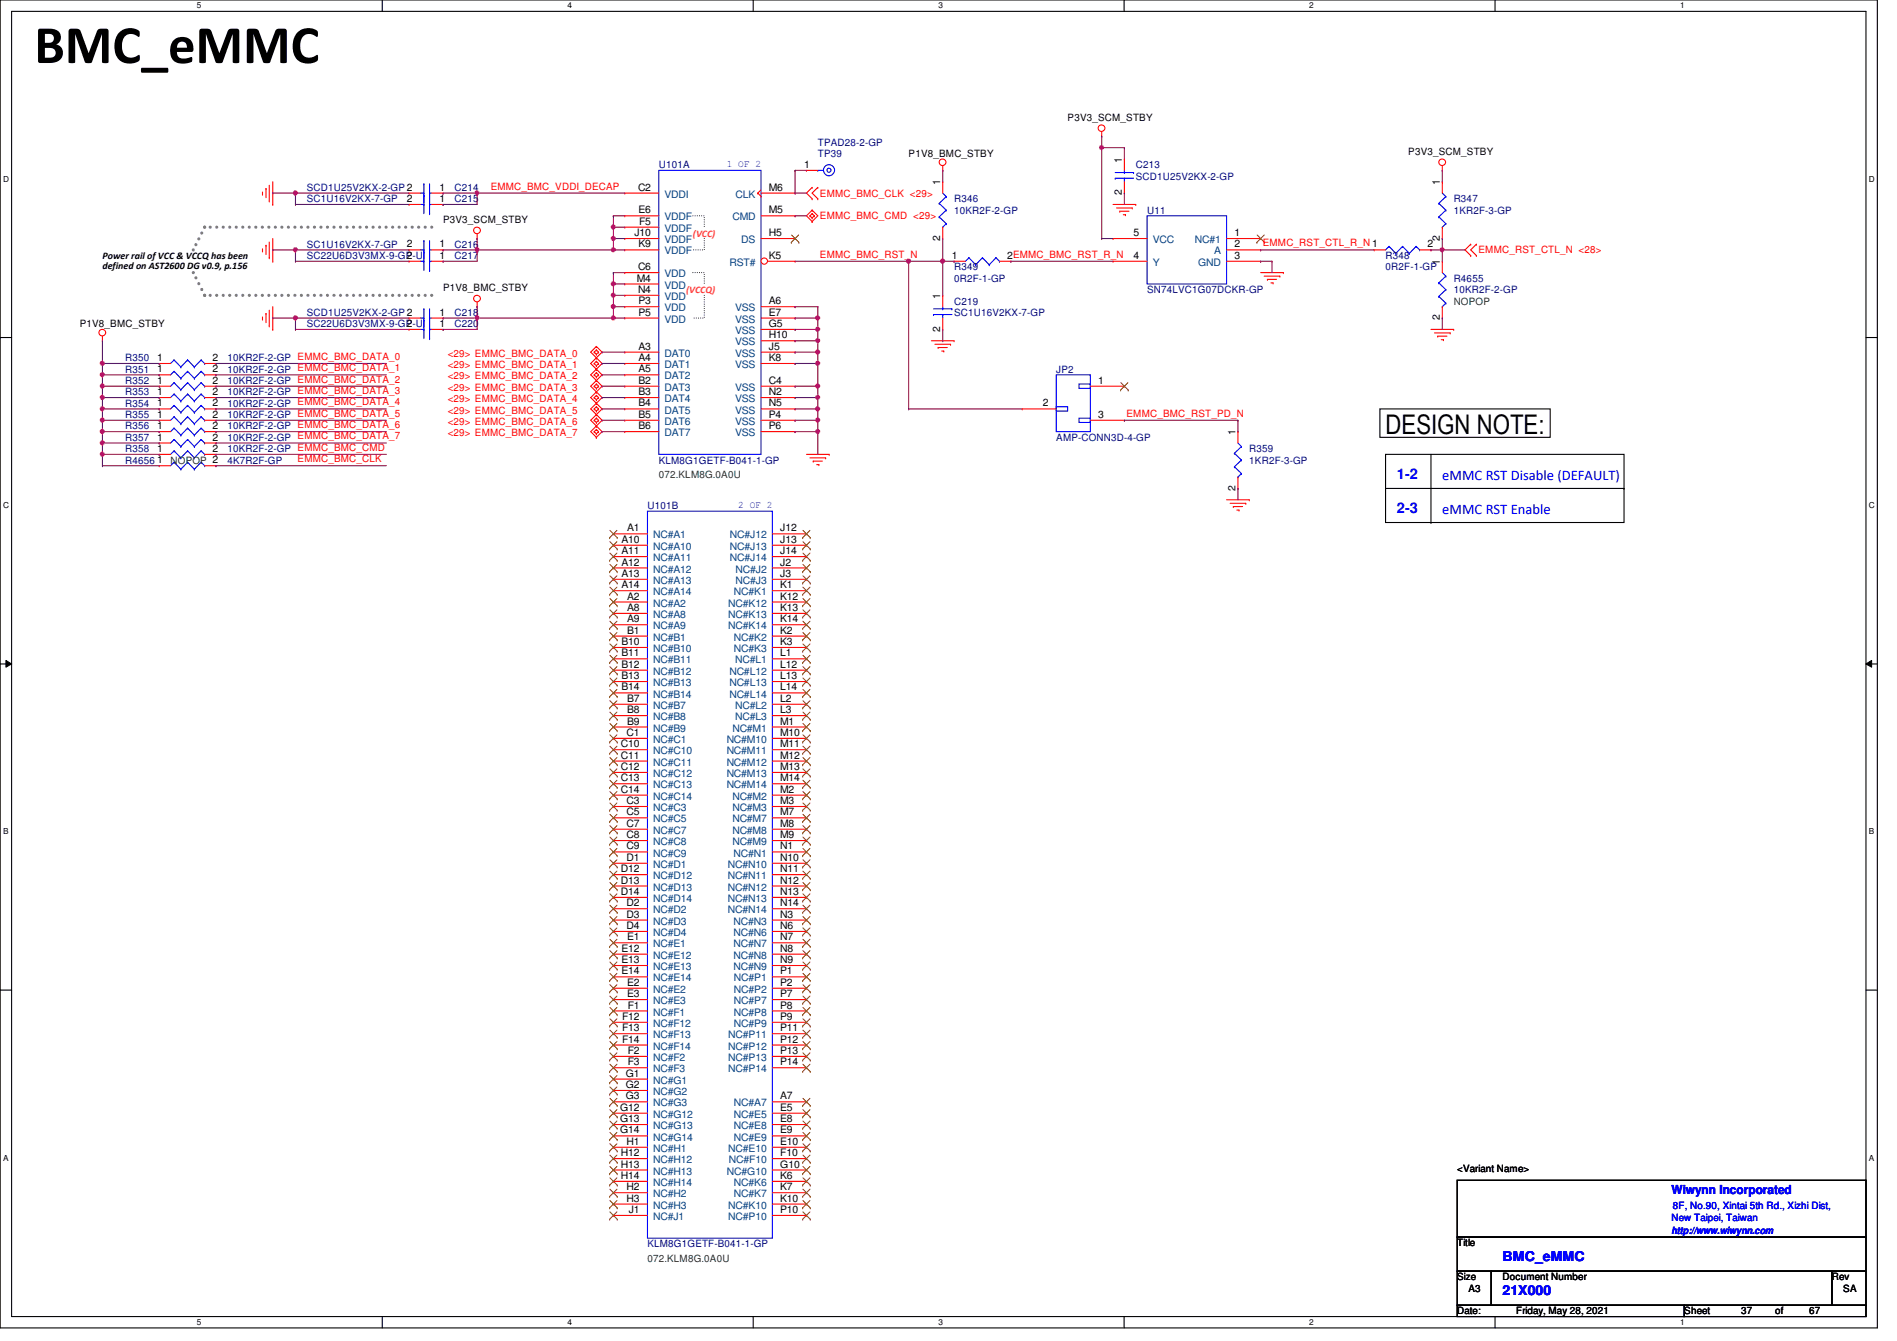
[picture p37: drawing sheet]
<svg xmlns="http://www.w3.org/2000/svg" width="297mm" height="210mm" viewBox="0 0 297 210" stroke-linecap="round" stroke-linejoin="round" font-family="sans-serif">
<defs><g id="words">
<text font-size="8.5" x="5.4" y="9.9">BMC_eMMC</text>
<text font-size="4.2" x="217" y="67.9">DESIGN NOTE:</text>
<g font-size="2.3" fill="#00f">
<text x="218.7" y="75">1-2</text>
<text x="225.8" y="75.1">eMMC RST Disable (DEFAULT)</text>
<text x="218.7" y="80.3">2-3</text>
<text x="225.8" y="80.4">eMMC RST Enable</text>
</g>
<g font-size="2.1" fill="#00f">
<text x="235.3" y="197.4">BMC_eMMC</text>
<text x="235.3" y="202.7">21X000</text>
</g>
<text font-size="1.9" fill="#00f" x="261.7" y="186.9">Wiwynn Incorporated</text>
<g font-size="1.6" fill="#000080">
<text x="128.1" y="22.8">TPAD28-2-GP</text>
<text x="48" y="29.9">SCD1U25V2KX-2-GP 2</text>
<text x="71.2" y="29.9">C214</text>
<text x="103.2" y="26.3">U101A</text>
<text x="128.1" y="24.6">TP39</text>
<text x="177.8" y="26.3">C213</text>
<text x="177.8" y="28.1">SCD1U25V2KX-2-GP</text>
<text x="48" y="31.7">SC1U16V2KX-7-GP</text>
<text x="71.2" y="31.7">C215</text>
<text x="149.4" y="31.7">R346</text>
<text x="149.4" y="33.4">10KR2F-2-GP</text>
<text x="179.6" y="33.4">U11</text>
<text x="227.6" y="31.7">R347</text>
<text x="227.6" y="33.4">1KR2F-3-GP</text>
<text x="48" y="40.6">SC22U6D3V3MX-9-GP-U</text>
<text x="48" y="38.8">SC1U16V2KX-7-GP</text>
<text x="71.2" y="40.6">C217</text>
<text x="71.2" y="38.8">C216</text>
<text x="217" y="40.6">R348</text>
<text x="149.4" y="47.7">C219</text>
<text x="149.4" y="42.3">R349</text>
<text x="149.4" y="44.1">0R2F-1-GP</text>
<text x="179.6" y="45.9">SN74LVC1G07DCKR-GP</text>
<text x="217" y="42.3">0R2F-1-GP</text>
<text x="227.6" y="44.1">R4655</text>
<text x="227.6" y="45.9">10KR2F-2-GP</text>
<text x="48" y="51.2">SC22U6D3V3MX-9-GP-U</text>
<text x="48" y="49.4">SCD1U25V2KX-2-GP 2</text>
<text x="71.2" y="51.2">C220</text>
<text x="71.2" y="49.4">C218</text>
<text x="149.4" y="49.4">SC1U16V2KX-7-GP</text>
<text x="19.6" y="58.3">R351</text>
<text x="19.6" y="56.6">R350</text>
<text x="35.6" y="58.3">10KR2F-2-GP EMMC_BMC_DATA_1</text>
<text x="35.6" y="56.6">10KR2F-2-GP EMMC_BMC_DATA_0</text>
<text x="165.4" y="58.3">JP2</text>
<text x="19.6" y="61.9">R353</text>
<text x="19.6" y="65.4">R355</text>
<text x="19.6" y="60.1">R352</text>
<text x="19.6" y="63.7">R354</text>
<text x="35.6" y="61.9">10KR2F-2-GP EMMC_BMC_DATA_3</text>
<text x="35.6" y="65.4">10KR2F-2-GP EMMC_BMC_DATA_5</text>
<text x="35.6" y="60.1">10KR2F-2-GP EMMC_BMC_DATA_2</text>
<text x="35.6" y="63.7">10KR2F-2-GP EMMC_BMC_DATA_4</text>
<text x="19.6" y="69">R357</text>
<text x="19.6" y="70.8">R358</text>
<text x="19.6" y="67.2">R356</text>
<text x="35.6" y="69">10KR2F-2-GP EMMC_BMC_DATA_7</text>
<text x="35.6" y="70.8">10KR2F-2-GP EMMC_BMC_CMD</text>
<text x="35.6" y="67.2">10KR2F-2-GP EMMC_BMC_DATA_6</text>
<text x="165.4" y="69">AMP-CONN3D-4-GP</text>
<text x="195.6" y="70.8">R359</text>
<text x="19.6" y="72.6">R4656</text>
<text x="35.6" y="72.6">4K7R2F-GP</text>
<text x="103.2" y="72.6">KLM8G1GETF-B041-1-GP</text>
<text x="195.6" y="72.6">1KR2F-3-GP</text>
<text x="101.4" y="79.7">U101B</text>
<text x="101.4" y="195.2">KLM8G1GETF-B041-1-GP</text>
</g>
<g font-size="1.6">
<text x="167.2" y="18.9">P3V3_SCM_STBY</text>
<text x="68.8" y="29.8">1</text>
<text x="99.9" y="29.8">C2</text>
<text x="120.4" y="29.8">M6</text>
<text x="125.9" y="26.3">1</text>
<text x="142.3" y="24.6">P1V8_BMC_STBY</text>
<text x="147.2" y="29" transform="rotate(-90 147.2 29)">1</text>
<text x="175.7" y="25.4" transform="rotate(-90 175.7 25.4)">1</text>
<text x="220.5" y="24.2">P3V3_SCM_STBY</text>
<text x="225.5" y="29" transform="rotate(-90 225.5 29)">1</text>
<text x="63.7" y="31.6">2</text>
<text x="68.8" y="31.6">1</text>
<text x="69.4" y="34.9">P3V3_SCM_STBY</text>
<text x="100" y="33.4">E6</text>
<text x="100.1" y="35.2">F5</text>
<text x="120.4" y="33.4">M5</text>
<text x="175.7" y="30.6" transform="rotate(-90 175.7 30.6)">2</text>
<text x="16" y="40.6">Power rail of VCC &amp; VCCQ has been</text>
<text x="63.7" y="40.5">2</text>
<text x="63.7" y="38.7">2</text>
<text x="68.8" y="40.5">1</text>
<text x="68.8" y="38.7">1</text>
<text x="99.4" y="37">J10</text>
<text x="100" y="38.7">K9</text>
<text x="120.4" y="37">H5</text>
<text x="120.4" y="40.5">K5</text>
<text x="147.2" y="37.7" transform="rotate(-90 147.2 37.7)">2</text>
<text x="149.1" y="40.5">1</text>
<text x="157.7" y="40.5">2EMMC_BMC_RST_R_N</text>
<text x="177.5" y="37">5</text>
<text x="177.5" y="40.5">4</text>
<text x="193.3" y="40.5">3</text>
<text x="193.3" y="38.7">2</text>
<text x="193.3" y="37">1</text>
<text x="223.5" y="38.7">2</text>
<text x="225.5" y="41.4" transform="rotate(-90 225.5 41.4)">1</text>
<text x="225.5" y="37.7" transform="rotate(-90 225.5 37.7)">2</text>
<text x="16" y="42.2">defined on AST2600 DG v0.9, p.156</text>
<text x="69.4" y="45.6">P1V8_BMC_STBY</text>
<text x="99.7" y="44.1">M4</text>
<text x="99.9" y="42.3">C6</text>
<text x="99.9" y="45.8">N4</text>
<text x="100" y="47.6">P3</text>
<text x="120.4" y="47.6">A6</text>
<text x="147.2" y="46.8" transform="rotate(-90 147.2 46.8)">1</text>
<text x="12.5" y="51.2">P1V8_BMC_STBY</text>
<text x="63.7" y="51.2">2</text>
<text x="68.8" y="51.2">1</text>
<text x="68.8" y="49.4">1</text>
<text x="100" y="49.4">P5</text>
<text x="120.4" y="53">H10</text>
<text x="120.4" y="51.2">G5</text>
<text x="120.4" y="49.4">E7</text>
<text x="147.2" y="51.9" transform="rotate(-90 147.2 51.9)">2</text>
<text x="225.5" y="50.1" transform="rotate(-90 225.5 50.1)">2</text>
<text x="24.6" y="58.3">1</text>
<text x="24.6" y="56.5">1</text>
<text x="33.3" y="58.3">2</text>
<text x="33.3" y="56.5">2</text>
<text x="100" y="54.7">A3</text>
<text x="100" y="56.5">A4</text>
<text x="100" y="58.3">A5</text>
<text x="120.4" y="56.5">K8</text>
<text x="120.4" y="54.7">J5</text>
<text x="24.6" y="61.8">1</text>
<text x="24.6" y="65.4">1</text>
<text x="24.6" y="60.1">1</text>
<text x="24.6" y="63.6">1</text>
<text x="33.3" y="61.8">2</text>
<text x="33.3" y="65.4">2</text>
<text x="33.3" y="60.1">2</text>
<text x="33.3" y="63.6">2</text>
<text x="100" y="60.1">B2</text>
<text x="100" y="61.8">B3</text>
<text x="100" y="63.6">B4</text>
<text x="100" y="65.4">B5</text>
<text x="120.4" y="65.4">P4</text>
<text x="120.4" y="63.6">N5</text>
<text x="120.4" y="61.8">N2</text>
<text x="120.4" y="60.1">C4</text>
<text x="163.3" y="63.6">2</text>
<text x="172" y="60.1">1</text>
<text x="172" y="65.4">3</text>
<text x="24.6" y="69">1</text>
<text x="24.6" y="70.7">1</text>
<text x="24.6" y="67.2">1</text>
<text x="33.3" y="69">2</text>
<text x="33.3" y="70.7">2</text>
<text x="33.3" y="67.2">2</text>
<text x="100" y="67.2">B6</text>
<text x="120.4" y="67.2">P6</text>
<text x="193.5" y="68.1" transform="rotate(-90 193.5 68.1)">1</text>
<text x="24.6" y="72.5">1</text>
<text x="193.5" y="76.8" transform="rotate(-90 193.5 76.8)">2</text>
<text x="98.2" y="83.2">A1</text>
<text x="122.2" y="83.2">J12</text>
<text x="97.3" y="85">A10</text>
<text x="97.3" y="86.7">A11</text>
<text x="97.3" y="88.5">A12</text>
<text x="122.2" y="85">J13</text>
<text x="122.2" y="86.7">J14</text>
<text x="122.2" y="88.5">J2</text>
<text x="97.3" y="90.3">A13</text>
<text x="97.3" y="92.1">A14</text>
<text x="98.2" y="93.9">A2</text>
<text x="98.2" y="95.6">A8</text>
<text x="122.2" y="90.3">J3</text>
<text x="122.2" y="92.1">K1</text>
<text x="122.2" y="93.9">K12</text>
<text x="122.2" y="95.6">K13</text>
<text x="97.3" y="101">B10</text>
<text x="98.2" y="97.4">A9</text>
<text x="98.2" y="99.2">B1</text>
<text x="122.2" y="97.4">K14</text>
<text x="122.2" y="99.2">K2</text>
<text x="122.2" y="101">K3</text>
<text x="97.3" y="102.7">B11</text>
<text x="97.3" y="104.5">B12</text>
<text x="97.3" y="106.3">B13</text>
<text x="122.2" y="102.7">L1</text>
<text x="122.2" y="104.5">L12</text>
<text x="122.2" y="106.3">L13</text>
<text x="97.3" y="108.1">B14</text>
<text x="98.2" y="109.9">B7</text>
<text x="98.2" y="111.6">B8</text>
<text x="98.2" y="113.4">B9</text>
<text x="122.2" y="108.1">L14</text>
<text x="122.2" y="109.9">L2</text>
<text x="122.2" y="111.6">L3</text>
<text x="122.2" y="113.4">M1</text>
<text x="97.2" y="117">C10</text>
<text x="97.2" y="118.7">C11</text>
<text x="98.1" y="115.2">C1</text>
<text x="122.2" y="115.2">M10</text>
<text x="122.2" y="117">M11</text>
<text x="122.2" y="118.7">M12</text>
<text x="97.2" y="120.5">C12</text>
<text x="97.2" y="122.3">C13</text>
<text x="97.2" y="124.1">C14</text>
<text x="98.1" y="125.9">C3</text>
<text x="122.2" y="120.5">M13</text>
<text x="122.2" y="122.3">M14</text>
<text x="122.2" y="124.1">M2</text>
<text x="122.2" y="125.9">M3</text>
<text x="98.1" y="127.6">C5</text>
<text x="98.1" y="129.4">C7</text>
<text x="98.1" y="131.2">C8</text>
<text x="122.2" y="127.6">M7</text>
<text x="122.2" y="129.4">M8</text>
<text x="122.2" y="131.2">M9</text>
<text x="97.2" y="136.5">D12</text>
<text x="98.1" y="133">C9</text>
<text x="98.1" y="134.7">D1</text>
<text x="122.2" y="133">N1</text>
<text x="122.2" y="134.7">N10</text>
<text x="122.2" y="136.5">N11</text>
<text x="97.2" y="138.3">D13</text>
<text x="97.2" y="140.1">D14</text>
<text x="98.1" y="141.9">D2</text>
<text x="98.1" y="143.6">D3</text>
<text x="122.2" y="138.3">N12</text>
<text x="122.2" y="140.1">N13</text>
<text x="122.2" y="141.9">N14</text>
<text x="122.2" y="143.6">N3</text>
<text x="97.3" y="149">E12</text>
<text x="98.1" y="145.4">D4</text>
<text x="98.2" y="147.2">E1</text>
<text x="122.2" y="145.4">N6</text>
<text x="122.2" y="147.2">N7</text>
<text x="122.2" y="149">N8</text>
<text x="97.3" y="150.7">E13</text>
<text x="97.3" y="152.5">E14</text>
<text x="98.2" y="154.3">E2</text>
<text x="122.2" y="150.7">N9</text>
<text x="122.2" y="152.5">P1</text>
<text x="122.2" y="154.3">P2</text>
<text x="97.4" y="159.6">F12</text>
<text x="97.4" y="161.4">F13</text>
<text x="98.2" y="156.1">E3</text>
<text x="98.3" y="157.9">F1</text>
<text x="122.2" y="161.4">P11</text>
<text x="122.2" y="156.1">P7</text>
<text x="122.2" y="157.9">P8</text>
<text x="122.2" y="159.6">P9</text>
<text x="97.4" y="163.2">F14</text>
<text x="98.3" y="165">F2</text>
<text x="98.3" y="166.8">F3</text>
<text x="122.2" y="163.2">P12</text>
<text x="122.2" y="165">P13</text>
<text x="122.2" y="166.8">P14</text>
<text x="97.1" y="173.9">G12</text>
<text x="98" y="168.5">G1</text>
<text x="98" y="170.3">G2</text>
<text x="98" y="172.1">G3</text>
<text x="122.2" y="172.1">A7</text>
<text x="122.2" y="173.9">E5</text>
<text x="97.1" y="175.6">G13</text>
<text x="97.1" y="177.4">G14</text>
<text x="98.1" y="179.2">H1</text>
<text x="122.2" y="175.6">E8</text>
<text x="122.2" y="177.4">E9</text>
<text x="122.2" y="179.2">E10</text>
<text x="97.2" y="181">H12</text>
<text x="97.2" y="182.8">H13</text>
<text x="97.2" y="184.5">H14</text>
<text x="122.2" y="181">F10</text>
<text x="122.2" y="182.8">G10</text>
<text x="122.2" y="184.5">K6</text>
<text x="228.2" y="183.5">&lt;Variant Name&gt;</text>
<text x="98.1" y="186.3">H2</text>
<text x="98.1" y="188.1">H3</text>
<text x="98.5" y="189.9">J1</text>
<text x="122.2" y="186.3">K7</text>
<text x="122.2" y="188.1">K10</text>
<text x="122.2" y="189.9">P10</text>
<text x="228.2" y="195.1">Title</text>
<text x="228.2" y="200.4">Size</text>
<text x="230" y="202.2">A3</text>
<text x="235.3" y="200.4">Document Number</text>
<text x="286.8" y="200.4">Rev</text>
<text x="288.6" y="202.2">SA</text>
<text x="228.2" y="205.7">Date:</text>
<text x="237.4" y="205.7">Friday, May 28, 2021</text>
<text x="263.7" y="205.7">Sheet</text>
<text x="272.6" y="205.7">37</text>
<text x="278" y="205.7">of</text>
<text x="283.3" y="205.7">67</text>
</g>
<g font-size="1.6" fill="#f00">
<text x="76.8" y="29.7">EMMC_BMC_VDDI_DECAP</text>
<text x="128.4" y="30.8">EMMC_BMC_CLK &lt;29&gt;</text>
<text x="128.4" y="34.3">EMMC_BMC_CMD &lt;29&gt;</text>
<text x="128.4" y="40.3">EMMC_BMC_RST_N</text>
<text x="197.7" y="38.6">EMMC_RST_CTL_R_N 1</text>
<text x="231.5" y="39.7">EMMC_RST_CTL_N &lt;28&gt;</text>
<text x="70.1" y="55.8">&lt;29&gt; EMMC_BMC_DATA_0</text>
<text x="70.1" y="57.6">&lt;29&gt; EMMC_BMC_DATA_1</text>
<text x="70.1" y="59.4">&lt;29&gt; EMMC_BMC_DATA_2</text>
<text x="70.1" y="61.2">&lt;29&gt; EMMC_BMC_DATA_3</text>
<text x="70.1" y="62.9">&lt;29&gt; EMMC_BMC_DATA_4</text>
<text x="70.1" y="64.7">&lt;29&gt; EMMC_BMC_DATA_5</text>
<text x="176.4" y="65.2">EMMC_BMC_RST_PD_N</text>
<text x="70.1" y="66.5">&lt;29&gt; EMMC_BMC_DATA_6</text>
<text x="70.1" y="68.3">&lt;29&gt; EMMC_BMC_DATA_7</text>
<text x="46.6" y="72.3">EMMC_BMC_CLK</text>
</g>
<g font-size="1.6" fill="#00f">
<text x="113.8" y="26.1">1 OF 2</text>
<text x="115.6" y="79.5">2 OF 2</text>
<text x="261.7" y="191.1">New Taipei, Taiwan</text>
<text x="262" y="189.2">8F, No.90, Xintai 5th Rd., Xizhi Dist,</text>
<text x="261.7" y="193.1">http://www.wiwynn.com</text>
</g>
<g font-size="1.6" fill="#004080">
<text x="104.1" y="34.5">VDDF</text>
<text x="104.1" y="30.9">VDDI</text>
<text x="114.7" y="34.5">CMD</text>
<text x="115.2" y="30.9">CLK</text>
<text x="104.1" y="36.3">VDDF</text>
<text x="104.1" y="38.1">VDDF</text>
<text x="104.1" y="39.8">VDDF</text>
<text x="114.2" y="41.6">RST#</text>
<text x="116.1" y="38.1">DS</text>
<text x="180.5" y="38.1">VCC</text>
<text x="180.5" y="41.6">Y</text>
<text x="187.1" y="38.1">NC#1</text>
<text x="187.6" y="41.6">GND</text>
<text x="190.1" y="39.8">A</text>
<text x="104.1" y="43.4">VDD</text>
<text x="104.1" y="46.9">VDD</text>
<text x="104.1" y="45.2">VDD</text>
<text x="104.1" y="50.5">VDD</text>
<text x="104.1" y="48.7">VDD</text>
<text x="115.1" y="52.3">VSS</text>
<text x="115.1" y="50.5">VSS</text>
<text x="115.1" y="48.7">VSS</text>
<text x="104.1" y="55.8">DAT0</text>
<text x="104.1" y="57.6">DAT1</text>
<text x="104.1" y="59.4">DAT2</text>
<text x="115.1" y="57.6">VSS</text>
<text x="115.1" y="55.8">VSS</text>
<text x="115.1" y="54.1">VSS</text>
<text x="104.1" y="61.2">DAT3</text>
<text x="104.1" y="62.9">DAT4</text>
<text x="104.1" y="64.7">DAT5</text>
<text x="115.1" y="64.7">VSS</text>
<text x="115.1" y="62.9">VSS</text>
<text x="115.1" y="61.2">VSS</text>
<text x="104.1" y="66.5">DAT6</text>
<text x="104.1" y="68.3">DAT7</text>
<text x="115.1" y="68.3">VSS</text>
<text x="115.1" y="66.5">VSS</text>
<text x="102.3" y="84.3">NC#A1</text>
<text x="102.3" y="86.1">NC#A10</text>
<text x="102.3" y="87.8">NC#A11</text>
<text x="102.3" y="89.6">NC#A12</text>
<text x="114.3" y="84.3">NC#J12</text>
<text x="114.3" y="86.1">NC#J13</text>
<text x="114.3" y="87.8">NC#J14</text>
<text x="115.2" y="89.6">NC#J2</text>
<text x="102.3" y="91.4">NC#A13</text>
<text x="102.3" y="93.2">NC#A14</text>
<text x="102.3" y="95">NC#A2</text>
<text x="114" y="95">NC#K12</text>
<text x="114.9" y="93.2">NC#K1</text>
<text x="115.2" y="91.4">NC#J3</text>
<text x="102.3" y="96.7">NC#A8</text>
<text x="102.3" y="98.5">NC#A9</text>
<text x="102.3" y="100.3">NC#B1</text>
<text x="114" y="96.7">NC#K13</text>
<text x="114" y="98.5">NC#K14</text>
<text x="114.9" y="100.3">NC#K2</text>
<text x="102.3" y="102.1">NC#B10</text>
<text x="102.3" y="103.8">NC#B11</text>
<text x="102.3" y="105.6">NC#B12</text>
<text x="102.3" y="107.4">NC#B13</text>
<text x="114.2" y="105.6">NC#L12</text>
<text x="114.2" y="107.4">NC#L13</text>
<text x="114.9" y="102.1">NC#K3</text>
<text x="115.1" y="103.8">NC#L1</text>
<text x="102.3" y="109.2">NC#B14</text>
<text x="102.3" y="111">NC#B7</text>
<text x="102.3" y="112.7">NC#B8</text>
<text x="114.2" y="109.2">NC#L14</text>
<text x="115.1" y="111">NC#L2</text>
<text x="115.1" y="112.7">NC#L3</text>
<text x="102.3" y="114.5">NC#B9</text>
<text x="102.3" y="116.3">NC#C1</text>
<text x="102.3" y="118.1">NC#C10</text>
<text x="102.3" y="119.8">NC#C11</text>
<text x="113.8" y="116.3">NC#M10</text>
<text x="113.8" y="118.1">NC#M11</text>
<text x="113.8" y="119.8">NC#M12</text>
<text x="114.7" y="114.5">NC#M1</text>
<text x="102.3" y="121.6">NC#C12</text>
<text x="102.3" y="123.4">NC#C13</text>
<text x="102.3" y="125.2">NC#C14</text>
<text x="113.8" y="121.6">NC#M13</text>
<text x="113.8" y="123.4">NC#M14</text>
<text x="114.7" y="125.2">NC#M2</text>
<text x="102.3" y="127">NC#C3</text>
<text x="102.3" y="128.7">NC#C5</text>
<text x="102.3" y="130.5">NC#C7</text>
<text x="114.7" y="127">NC#M3</text>
<text x="114.7" y="128.7">NC#M7</text>
<text x="114.7" y="130.5">NC#M8</text>
<text x="102.3" y="132.3">NC#C8</text>
<text x="102.3" y="134.1">NC#C9</text>
<text x="102.3" y="135.8">NC#D1</text>
<text x="102.3" y="137.6">NC#D12</text>
<text x="114" y="135.8">NC#N10</text>
<text x="114" y="137.6">NC#N11</text>
<text x="114.7" y="132.3">NC#M9</text>
<text x="114.8" y="134.1">NC#N1</text>
<text x="102.3" y="139.4">NC#D13</text>
<text x="102.3" y="141.2">NC#D14</text>
<text x="102.3" y="143">NC#D2</text>
<text x="114" y="139.4">NC#N12</text>
<text x="114" y="141.2">NC#N13</text>
<text x="114" y="143">NC#N14</text>
<text x="102.3" y="144.7">NC#D3</text>
<text x="102.3" y="146.5">NC#D4</text>
<text x="102.3" y="148.3">NC#E1</text>
<text x="114.8" y="144.7">NC#N3</text>
<text x="114.8" y="146.5">NC#N6</text>
<text x="114.8" y="148.3">NC#N7</text>
<text x="102.3" y="150.1">NC#E12</text>
<text x="102.3" y="151.8">NC#E13</text>
<text x="102.3" y="153.6">NC#E14</text>
<text x="102.3" y="155.4">NC#E2</text>
<text x="114.8" y="150.1">NC#N8</text>
<text x="114.8" y="151.8">NC#N9</text>
<text x="114.9" y="153.6">NC#P1</text>
<text x="114.9" y="155.4">NC#P2</text>
<text x="102.3" y="157.2">NC#E3</text>
<text x="102.3" y="159">NC#F1</text>
<text x="102.3" y="160.7">NC#F12</text>
<text x="114.9" y="157.2">NC#P7</text>
<text x="114.9" y="159">NC#P8</text>
<text x="114.9" y="160.7">NC#P9</text>
<text x="102.3" y="162.5">NC#F13</text>
<text x="102.3" y="164.3">NC#F14</text>
<text x="102.3" y="166.1">NC#F2</text>
<text x="102.3" y="167.9">NC#F3</text>
<text x="114" y="162.5">NC#P11</text>
<text x="114" y="164.3">NC#P12</text>
<text x="114" y="166.1">NC#P13</text>
<text x="114" y="167.9">NC#P14</text>
<text x="102.3" y="169.6">NC#G1</text>
<text x="102.3" y="171.4">NC#G2</text>
<text x="102.3" y="173.2">NC#G3</text>
<text x="114.9" y="173.2">NC#A7</text>
<text x="102.3" y="175">NC#G12</text>
<text x="102.3" y="176.7">NC#G13</text>
<text x="102.3" y="178.5">NC#G14</text>
<text x="114.9" y="175">NC#E5</text>
<text x="114.9" y="176.7">NC#E8</text>
<text x="114.9" y="178.5">NC#E9</text>
<text x="102.3" y="180.3">NC#H1</text>
<text x="102.3" y="182.1">NC#H12</text>
<text x="102.3" y="183.9">NC#H13</text>
<text x="102.3" y="185.6">NC#H14</text>
<text x="113.8" y="183.9">NC#G10</text>
<text x="114" y="180.3">NC#E10</text>
<text x="114.1" y="182.1">NC#F10</text>
<text x="114.9" y="185.6">NC#K6</text>
<text x="102.3" y="187.4">NC#H2</text>
<text x="102.3" y="189.2">NC#H3</text>
<text x="102.3" y="191">NC#J1</text>
<text x="114" y="189.2">NC#K10</text>
<text x="114" y="191">NC#P10</text>
<text x="114.9" y="187.4">NC#K7</text>
</g>
<g font-size="1.6" fill="#ff8000">
<text x="108.5" y="37">(VCC)</text>
<text x="107.4" y="45.9">(VCCQ)</text>
</g>
<g font-size="1.6" fill="#008000">
<text x="227.6" y="47.7">NOPOP</text>
<text x="26.7" y="72.6">NOPOP 2</text>
<text x="103.2" y="74.9">072.KLM8G.0A0U</text>
<text x="101.4" y="197.6">072.KLM8G.0A0U</text>
</g>
<g font-size="1.3">
<text x="30.8" y="1.3">5</text>
<text x="88.9" y="1.3">4</text>
<text x="146.9" y="1.3">3</text>
<text x="205" y="1.3">2</text>
<text x="263.1" y="1.3">1</text>
<text x=".5" y="28.4">D</text>
<text x="292.6" y="28.4">D</text>
<text x=".5" y="79.5">C</text>
<text x="292.6" y="79.5">C</text>
<text x=".5" y="130.6">B</text>
<text x="292.6" y="130.6">B</text>
<text x=".5" y="181.7">A</text>
<text x="292.6" y="181.7">A</text>
<text x="30.8" y="207.4">5</text>
<text x="88.9" y="207.4">4</text>
<text x="146.9" y="207.4">3</text>
<text x="205" y="207.4">2</text>
<text x="263.1" y="207.4">1</text>
</g>
</g></defs>
<path d="M0 0h294v207.9h-294zM1.8 1.8h290.4v204.3h-290.4z" fill="none" stroke="#000" stroke-width=".17"/>
<g fill="#fff">
<path d="M30.8 .2h.7v1.4h-.7z"/>
<path d="M30.8 206.2h.7v1.4h-.7z"/>
</g>
<path d="M59.9 0v1.8M59.9 206.1v1.8" fill="none" stroke="#000" stroke-width=".17"/>
<g fill="#fff">
<path d="M88.9 .2h.6v1.4h-.6z"/>
<path d="M88.9 206.2h.6v1.4h-.6z"/>
</g>
<path d="M117.9 0v1.8M117.9 206.1v1.8" fill="none" stroke="#000" stroke-width=".17"/>
<g fill="#fff">
<path d="M146.9 .2h.7v1.4h-.7z"/>
<path d="M146.9 206.2h.7v1.4h-.7z"/>
</g>
<path d="M176 0v1.8M176 206.1v1.8" fill="none" stroke="#000" stroke-width=".17"/>
<g fill="#fff">
<path d="M205 .2h.7v1.4h-.7z"/>
<path d="M205 206.2h.7v1.4h-.7z"/>
</g>
<path d="M234.1 0v1.8M234.1 206.1v1.8" fill="none" stroke="#000" stroke-width=".17"/>
<g fill="#fff">
<path d="M263.1 .2h.7v1.4h-.7z"/>
<path d="M263.1 206.2h.7v1.4h-.7z"/>
<path d="M.5 27.3h.9v1.4h-.9z"/>
<path d="M292.6 27.3h.9v1.4h-.9z"/>
<path d="M.5 78.4h.9v1.4h-.9z"/>
<path d="M292.6 78.4h.9v1.4h-.9z"/>
</g>
<path d="M0 52.8h1.8M292.2 52.8h1.8" fill="none" stroke="#000" stroke-width=".17"/>
<g fill="#fff">
<path d="M.5 129.5h.8v1.4h-.8z"/>
<path d="M292.6 129.5h.9v1.4h-.9z"/>
</g>
<path d="M0 103.9h1.8M292.2 103.9h1.8" fill="none" stroke="#000" stroke-width=".17"/>
<path d="M.9 103.4l.9 .5-.9 .5zM292.2 103.9l.9-.5v1z" fill="#000"/>
<path d="M.9 103.4l.9 .5-.9 .5zM292.2 103.9l.9-.5v1z" fill="none" stroke="#000" stroke-width=".16"/>
<g fill="#fff">
<path d="M.5 180.5h.8v1.4h-.8z"/>
<path d="M292.6 180.5h.9v1.4h-.9z"/>
</g>
<path d="M0 155h1.8M292.2 155h1.8" fill="none" stroke="#000" stroke-width=".17"/>
<path d="M108.5 33.8h1.8v1.8" fill="none" stroke="#000" stroke-width=".17" stroke-dasharray="0 .3"/>
<path d="M32 35.6l-1.7 3.5" fill="none" stroke="#808080" stroke-width=".51" stroke-dasharray="0 1"/>
<circle cx="30.3" cy="39.1" r=".25" fill="#808080" stroke-dasharray="0 1"/>
<path d="M67.6 35.6h-35.6" fill="none" stroke="#808080" stroke-width=".51" stroke-dasharray="0 1"/>
<circle cx="32" cy="35.6" r=".25" fill="#808080" stroke-dasharray="0 1"/>
<path d="M110.3 37.3v1.8h-1.8M108.5 42.7h1.8v1.7" fill="none" stroke="#000" stroke-width=".17" stroke-dasharray="0 .3"/>
<path d="M32 46.2l-1.7-3.5" fill="none" stroke="#808080" stroke-width=".51" stroke-dasharray="0 1"/>
<circle cx="30.3" cy="42.7" r=".25" fill="#808080" stroke-dasharray="0 1"/>
<path d="M67.6 46.2h-35.6" fill="none" stroke="#808080" stroke-width=".51" stroke-dasharray="0 1"/>
<circle cx="32" cy="46.2" r=".25" fill="#808080" stroke-dasharray="0 1"/>
<path d="M110.3 46.2v3.6h-1.8" fill="none" stroke="#000" stroke-width=".17" stroke-dasharray="0 .3"/>
<g fill="none" stroke="#000" stroke-width=".17">
<path d="M216.1 64h26.6v4.5h-26.6zM217 71.1h37.3v10.7h-37.3zM217 76.5h37.3M224.1 71.1v10.7M254.3 76.5h.1M224.1 81.8h.1M228.2 184.7h64v8.9h-64zM228.2 193.6h64v5.4h-64zM228.2 199h5.3v5.3h-5.3zM233.5 199h53.3v5.3h-53.3zM286.8 199h5.4v5.3h-5.4zM228.2 204.3h35.5v1.8h-35.5z"/>
<path d="M263.7 204.3h28.5v1.8h-28.5z"/>
</g>
<g fill="none" stroke="#f00" stroke-width=".17">
<path d="M41.1 30.4h.1M41.1 39.3h.1M41.1 30.1v.3M41.1 38.9v.4M41.7 29.5h.1M41.7 38.4h.1M41.7 29.5v1.4M41.7 38.4v1.4M42.2 31.5h.1M42.2 29v2.5M42.2 37.9v2.4M42.7 32h.1"/>
<path d="M42.7 28.4v3.6M42.7 37.3v3.6M74.7 37.3h.1M74.7 36.6v.7M97.8 33.8h.1M97.8 35.6h.1M97.8 37.3h.1M97.8 39.1h.1M97.8 30.2h.1M97.8 33.8h5.4M97.8 35.6h5.4M97.8 37.3h5.4"/>
<path d="M97.8 39.1h5.4M97.8 30.2h5.4M118.7 30.2h.1M118.7 30.2l.5 .5M119.2 30.7h.1M119.2 33.8h5.3M119.2 37.3h5.3M119.2 30.2h5.3M119.2 29.7l-.5 .5M124.5 30.2h.1M124.5 33.8h.1M124.5 37.3h.1"/>
<path d="M126.8 33.8h.1M126.8 33.8l.4 .3M127.2 29.3h.1M127.2 31.1h.1M127.2 32.9h.1M127.2 34.7h.1M127.2 34.1h.1M127.2 33.4h.1M127.2 29.3l-.9 .9 .9 .9M127.2 32.9l-.9 .9 .9 .9M127.2 32.9l.9 .9-.9 .9M127.2 33.4l.3 .4"/>
<path d="M127.2 33.4l-.4 .4M127.5 33.8h.1M127.5 33.8l-.3 .3M128.1 31.1h.1M128.1 29.3h.1M128.1 29.3l-.9 .9 .9 .9M147.6 26.7h.1M147.6 28.4h.1M147.6 37.3h.1M147.6 26v.7M147.6 28.4v1.8M147.6 35.6v1.7"/>
<path d="M172.5 21.3h.1M172.5 20.6v.7M174.3 32h3.5M174.8 32.6h2.5M175.3 33.1h.1M175.3 33.1h1.5M175.9 33.6h.3M176.1 24.9h.1M176.1 30.2h.1M176.1 24.9v1.8M176.1 28.4v1.8M176.2 33.6h.1"/>
<path d="M177.3 32.6h.1M177.8 32h.1M225.8 26.7h.1M225.8 28.4h.1M225.8 37.3h.1M225.8 26v.7M225.8 28.4v1.8M225.8 35.6v1.7M230.3 38.2h.1M230.3 38.2l-.9 .9 .9 .9M231.2 38.2h.1M231.2 38.2l-.9 .9 .9 .9"/>
<path d="M16 53.3h.1M16 52.6v.7M24.9 58.7h.1M24.9 56.9h.1M24.9 58.7h1.8M24.9 56.9h1.8M32 58.7h1.8M32 56.9h1.8M33.8 58.7h.1M33.8 56.9h.1M41.1 50h.1M41.1 49.6v.4"/>
<path d="M41.7 49.1h.1M41.7 49.1v1.4M42.2 40.3h.1M42.2 51h.1M42.2 48.6v2.4M42.7 40.9h.1M42.7 51.6h.1M42.7 48v3.6M64 40.9h.1M64 40.9h1.8M67.6 40.9h1.8M69.4 40.9h.1"/>
<path d="M74.7 48h.1M74.7 47.3v.7M93 55.1h.1M93 56.9h.1M93 58.7h.1M93 55.1l.4 .4M93 56.9l.4 .3M93 58.7l.4 .3M93.4 54.2h.1M93.4 56h.1M93.4 55.5h.1M93.4 54.8h.1"/>
<path d="M93.4 57.8h.1M93.4 57.2h.1M93.4 56.6h.1M93.4 59.6h.1M93.4 59h.1M93.4 58.3h.1M93.4 54.2l.9 .9-1.8 1.8 1.8 1.8-1.8 1.8 1.8 1.7-1.8 1.8 1.8 1.8-1.8 1.8 .9 .9M93.4 54.2l-.9 .9 1.8 1.8-1.8 1.8 1.8 1.8-1.8 1.7 1.8 1.8-1.8 1.8 1.8 1.8-.9 .9M93.4 54.8l.3 .3M93.4 54.8l-.4 .3M93.4 56.6l.3 .3M93.4 56.6l-.4 .3"/>
<path d="M93.4 58.3l.3 .4M93.4 58.3l-.4 .4M93.7 55.1h.1M93.7 56.9h.1M93.7 58.7h.1M93.7 55.1l-.3 .4M93.7 56.9l-.3 .3M93.7 58.7l-.3 .3M97.8 42.7h.1M97.8 49.8h.1M97.8 48h.1M97.8 46.2h.1"/>
<path d="M97.8 44.4h.1M97.8 55.1h.1M97.8 56.9h.1M97.8 58.7h.1M97.8 42.7h5.4M97.8 58.7h5.4M97.8 56.9h5.4M97.8 55.1h5.4M97.8 49.8h5.4M97.8 48h5.4M97.8 46.2h5.4M97.8 44.4h5.4"/>
<path d="M119.2 53.3h5.3M119.2 51.6h5.3M119.2 56.9h5.3M119.2 55.1h5.3M119.2 49.8h5.3M119.2 48h5.3M124.5 56.9h.1M124.5 55.1h.1M124.5 53.3h.1M124.5 51.6h.1M124.5 49.8h.1M124.5 48h.1"/>
<path d="M145.8 53.3h3.6M146.4 53.9h2.4M146.9 54.4h.1M146.9 54.4h1.4M147.4 54.9h.4M147.6 46.2h.1M147.6 51.6h.1M147.6 46.2v1.8M147.6 49.8v1.8M147.8 54.9h.1M148.8 53.9h.1M149.4 53.3h.1"/>
<path d="M149.4 40.9h.1M149.4 40.9h1.8M156.5 40.9h1.8M158.3 40.9h.1M197.4 42.7h3.6M197.9 43.2h2.5M198.5 43.7h.1M198.5 43.7h1.4M199 44.3h.3M199.3 44.3h.1M200.4 43.2h.1M201 42.7h.1"/>
<path d="M224.1 51.6h3.5M224.6 52.1h2.5M225.1 52.6h.1M225.1 52.6h1.5M225.7 53.2h.3M226 53.2h.1M227.1 52.1h.1M227.6 51.6h.1M230.3 40h.1M231.2 40h.1M24.9 62.2h.1M24.9 65.8h.1"/>
<path d="M24.9 69.3h.1M24.9 60.5h.1M24.9 64h.1M24.9 71.1h.1M24.9 71.1h1.8M24.9 62.2h1.8M24.9 65.8h1.8M24.9 60.5h1.8M24.9 64h1.8M24.9 69.3h1.8M32 71.1h1.8M32 62.2h1.8"/>
<path d="M32 65.8h1.8M32 60.5h1.8M32 64h1.8M32 69.3h1.8M33.8 62.2h.1M33.8 65.8h.1M33.8 69.3h.1M33.8 60.5h.1M33.8 64h.1M33.8 71.1h.1M93 60.5h.1M93 62.2h.1"/>
<path d="M93 64h.1M93 65.8h.1M93 67.6h.1M93 60.5l.4 .3M93 62.2l.4 .4M93 64l.4 .3M93 65.8l.4 .3M93 67.6l.4 .3M93.4 61.3h.1M93.4 60.8h.1M93.4 60.1h.1M93.4 63.1h.1"/>
<path d="M93.4 62.6h.1M93.4 61.9h.1M93.4 64.9h.1M93.4 64.3h.1M93.4 63.7h.1M93.4 66.7h.1M93.4 66.1h.1M93.4 65.4h.1M93.4 68.5h.1M93.4 67.9h.1M93.4 67.2h.1M93.4 67.2l-.4 .4"/>
<path d="M93.4 60.1l.3 .4M93.4 60.1l-.4 .4M93.4 61.9l.3 .3M93.4 61.9l-.4 .3M93.4 63.7l.3 .3M93.4 63.7l-.4 .3M93.4 65.4l.3 .4M93.4 65.4l-.4 .4M93.4 67.2l.3 .4M93.7 60.5h.1M93.7 62.2h.1M93.7 64h.1"/>
<path d="M93.7 65.8h.1M93.7 67.6h.1M93.7 60.5l-.3 .3M93.7 62.2l-.3 .4M93.7 64l-.3 .3M93.7 65.8l-.3 .3M93.7 67.6l-.3 .3M97.8 60.5h.1M97.8 62.2h.1M97.8 64h.1M97.8 65.8h.1M97.8 67.6h.1"/>
<path d="M97.8 62.2h5.4M97.8 65.8h5.4M97.8 60.5h5.4M97.8 64h5.4M97.8 67.6h5.4M119.2 62.2h5.3M119.2 65.8h5.3M119.2 60.5h5.3M119.2 64h5.3M119.2 67.6h5.3M124.5 67.6h.1M124.5 65.8h.1"/>
<path d="M124.5 64h.1M124.5 62.2h.1M124.5 60.5h.1M126.3 71.1h3.5M126.8 71.7h2.5M127.3 72.2h.1M127.3 72.2h1.5M127.9 72.7h.3M128.2 72.7h.1M129.3 71.7h.1M129.8 71.1h.1M160.1 64h.1"/>
<path d="M160.1 64h5.3M170.7 65.8h5.4M170.7 60.5h5.4M176.1 60.5h.1M176.1 65.8h.1M192.1 78.2h3.5M192.6 78.8h2.5M193.1 79.3h.1M193.1 79.3h1.5M193.7 79.8h.3M193.8 67.6h.1M193.8 76.5h.1"/>
<path d="M193.8 67.6v1.7M193.8 74.7v1.8M194 79.8h.1M195.1 78.8h.1M195.6 78.2h.1M96.1 83.6h.1M96.1 85.3h.1M96.1 87.1h.1M96.1 88.9h.1M96.1 90.7h.1M96.1 92.5h.1M96.1 94.2h.1"/>
<path d="M96.1 96h.1M96.1 97.8h.1M96.1 99.6h.1M96.1 83.6h5.3M96.1 85.3h5.3M96.1 87.1h5.3M96.1 88.9h5.3M96.1 90.7h5.3M96.1 92.5h5.3M96.1 94.2h5.3M96.1 96h5.3M96.1 97.8h5.3"/>
<path d="M96.1 99.6h5.3M120.9 83.6h5.4M120.9 85.3h5.4M120.9 87.1h5.4M120.9 88.9h5.4M120.9 90.7h5.4M120.9 92.5h5.4M120.9 94.2h5.4M120.9 96h5.4M120.9 97.8h5.4M120.9 99.6h5.4M126.3 83.6h.1"/>
<path d="M126.3 85.3h.1M126.3 87.1h.1M126.3 88.9h.1M126.3 90.7h.1M126.3 92.5h.1M126.3 94.2h.1M126.3 96h.1M126.3 97.8h.1M126.3 99.6h.1M96.1 101.3h.1M96.1 103.1h.1M96.1 104.9h.1"/>
<path d="M96.1 106.7h.1M96.1 108.5h.1M96.1 110.2h.1M96.1 112h.1M96.1 113.8h.1M96.1 115.6h.1M96.1 117.3h.1M96.1 119.1h.1M96.1 101.3h5.3M96.1 103.1h5.3M96.1 104.9h5.3M96.1 106.7h5.3"/>
<path d="M96.1 108.5h5.3M96.1 110.2h5.3M96.1 112h5.3M96.1 113.8h5.3M96.1 115.6h5.3M96.1 117.3h5.3M96.1 119.1h5.3M120.9 101.3h5.4M120.9 103.1h5.4M120.9 104.9h5.4M120.9 106.7h5.4M120.9 108.5h5.4"/>
<path d="M120.9 110.2h5.4M120.9 112h5.4M120.9 113.8h5.4M120.9 115.6h5.4M120.9 117.3h5.4M120.9 119.1h5.4M126.3 101.3h.1M126.3 103.1h.1M126.3 104.9h.1M126.3 106.7h.1M126.3 108.5h.1M126.3 110.2h.1"/>
<path d="M126.3 112h.1M126.3 113.8h.1M126.3 115.6h.1M126.3 117.3h.1M126.3 119.1h.1M96.1 120.9h.1M96.1 122.7h.1M96.1 124.5h.1M96.1 126.2h.1M96.1 128h.1M96.1 129.8h.1M96.1 131.6h.1"/>
<path d="M96.1 133.3h.1M96.1 135.1h.1M96.1 136.9h.1M96.1 138.7h.1M96.1 120.9h5.3M96.1 122.7h5.3M96.1 124.5h5.3M96.1 126.2h5.3M96.1 128h5.3M96.1 129.8h5.3M96.1 131.6h5.3M96.1 133.3h5.3"/>
<path d="M96.1 135.1h5.3M96.1 136.9h5.3M96.1 138.7h5.3M120.9 120.9h5.4M120.9 122.7h5.4M120.9 124.5h5.4M120.9 126.2h5.4M120.9 128h5.4M120.9 129.8h5.4M120.9 131.6h5.4M120.9 133.3h5.4M120.9 135.1h5.4"/>
<path d="M120.9 136.9h5.4M120.9 138.7h5.4M126.3 120.9h.1M126.3 122.7h.1M126.3 124.5h.1M126.3 126.2h.1M126.3 128h.1M126.3 129.8h.1M126.3 131.6h.1M126.3 133.3h.1M126.3 135.1h.1M126.3 136.9h.1"/>
<path d="M126.3 138.7h.1M96.1 140.5h.1M96.1 142.2h.1M96.1 144h.1M96.1 145.8h.1M96.1 147.6h.1M96.1 149.4h.1M96.1 151.1h.1M96.1 152.9h.1M96.1 154.7h.1M96.1 156.5h.1M96.1 158.2h.1"/>
<path d="M96.1 140.5h5.3M96.1 142.2h5.3M96.1 144h5.3M96.1 145.8h5.3M96.1 147.6h5.3M96.1 149.4h5.3M96.1 151.1h5.3M96.1 152.9h5.3M96.1 154.7h5.3M96.1 156.5h5.3M96.1 158.2h5.3M120.9 140.5h5.4"/>
<path d="M120.9 142.2h5.4M120.9 144h5.4M120.9 145.8h5.4M120.9 147.6h5.4M120.9 149.4h5.4M120.9 151.1h5.4M120.9 152.9h5.4M120.9 154.7h5.4M120.9 156.5h5.4M120.9 158.2h5.4M126.3 140.5h.1M126.3 142.2h.1"/>
<path d="M126.3 144h.1M126.3 145.8h.1M126.3 147.6h.1M126.3 149.4h.1M126.3 151.1h.1M126.3 152.9h.1M126.3 154.7h.1M126.3 156.5h.1M126.3 158.2h.1M96.1 160h.1M96.1 161.8h.1M96.1 163.6h.1"/>
<path d="M96.1 165.4h.1M96.1 167.1h.1M96.1 168.9h.1M96.1 174.2h.1M96.1 176h.1M96.1 177.8h.1M96.1 170.7h.1M96.1 172.5h.1M96.1 179.6h.1M96.1 160h5.3M96.1 161.8h5.3M96.1 163.6h5.3"/>
<path d="M96.1 165.4h5.3M96.1 167.1h5.3M96.1 168.9h5.3M96.1 174.2h5.3M96.1 176h5.3M96.1 177.8h5.3M96.1 170.7h5.3M96.1 172.5h5.3M96.1 179.6h5.3M120.9 160h5.4M120.9 161.8h5.4M120.9 163.6h5.4"/>
<path d="M120.9 165.4h5.4M120.9 167.1h5.4M120.9 174.2h5.4M120.9 176h5.4M120.9 177.8h5.4M120.9 172.5h5.4M120.9 179.6h5.4M126.3 161.8h.1M126.3 163.6h.1M126.3 165.4h.1M126.3 167.1h.1M126.3 160h.1"/>
<path d="M126.3 172.5h.1M126.3 174.2h.1M126.3 176h.1M126.3 177.8h.1M126.3 179.6h.1M96.1 181.4h.1M96.1 183.1h.1M96.1 184.9h.1M96.1 186.7h.1M96.1 188.5h.1M96.1 190.2h.1M96.1 181.4h5.3"/>
<path d="M96.1 183.1h5.3M96.1 184.9h5.3M96.1 186.7h5.3M96.1 188.5h5.3M96.1 190.2h5.3M120.9 181.4h5.4M120.9 183.1h5.4M120.9 184.9h5.4M120.9 186.7h5.4M120.9 188.5h5.4M120.9 190.2h5.4M126.3 181.4h.1"/>
<path d="M126.3 183.1h.1M126.3 184.9h.1M126.3 186.7h.1M126.3 188.5h.1M126.3 190.2h.1"/>
<circle cx="74.7" cy="36.1" r=".52"/>
<circle cx="147.6" cy="25.4" r=".52"/>
<circle cx="172.5" cy="20.1" r=".52"/>
<circle cx="225.8" cy="25.4" r=".52"/>
<circle cx="16" cy="52.1" r=".52"/>
<circle cx="74.7" cy="46.7" r=".52"/>
</g>
<g fill="none" stroke="#00f" stroke-width=".17">
<path d="M66.4 39.5h.1M66.4 39.5v2.8M67.3 39.5v2.8M103.2 26.7h16v44.4h-16zM147.1 31.8h.1M147.1 34h.1M147.1 31.8l1.1 1.1M147.1 34l1.1 1M147.6 35.6h.1M147.6 30.2l.6 .6M148.2 30.8h.1M148.2 32.9h.1"/>
<path d="M148.2 35h.1M148.2 30.8l-1.1 1M148.2 32.9l-1.1 1.1M148.2 35l-.6 .6M174.6 27.9h.1M174.6 27h2.9M174.6 27.9h2.9M176.1 27h.1M176.1 27.9h.1M176.1 26.7v.3M176.1 27.9v.5M177.5 27h.1"/>
<path d="M225.3 31.8h.1M225.3 34h.1M225.3 31.8l1.1 1.1M225.3 34l1.1 1M225.8 35.6h.1M225.8 30.2l.6 .6M226.4 30.8h.1M226.4 32.9h.1M226.4 35h.1M226.4 30.8l-1.1 1M226.4 32.9l-1.1 1.1M226.4 35l-.6 .6"/>
<path d="M27.3 58.1h.1M27.3 56.3h.1M27.3 59.9h.1M27.3 58.1l-.6 .6M27.3 58.1l1 1.1M27.3 56.3l-.6 .6M27.3 56.3l1 1.1M27.3 59.9l-.6 .6M27.3 59.9l1 1.1M28.3 59.2h.1M28.3 57.4h.1M29.4 58.1h.1"/>
<path d="M29.4 56.3h.1M29.4 59.9h.1M29.4 58.1l-1.1 1.1M29.4 58.1l1 1.1M29.4 56.3l-1.1 1.1M29.4 56.3l1 1.1M29.4 59.9l-1.1 1.1M29.4 59.9l1 1.1M30.4 59.2h.1M30.4 57.4h.1M31.5 58.1h.1M31.5 56.3h.1"/>
<path d="M31.5 59.9h.1M31.5 58.1l-1.1 1.1M31.5 58.1l.5 .6M31.5 56.3l-1.1 1.1M31.5 56.3l.5 .6M31.5 59.9l-1.1 1.1M31.5 59.9l.5 .6M32 58.7h.1M32 56.9h.1M65.8 40.9h.6M66.4 40.9h.1M67.3 40.9h.1"/>
<path d="M67.3 42.3h.1M67.3 40.9h.3M146.2 49.2h.1M146.2 48.3h2.9M146.2 49.2h2.9M147.6 48.3h.1M147.6 49.2h.1M147.6 48v.3M147.6 49.2v.6M149.1 48.3h.1M151.7 40.3h.1M151.7 40.3l-.5 .6"/>
<path d="M151.7 40.3l1.1 1.1M152.8 41.4h.1M153.8 40.3h.1M153.8 40.3l-1 1.1M153.8 40.3l1.1 1.1M154.9 41.4h.1M156 40.3h.1M156 40.3l-1.1 1.1M156 40.3l.5 .6M156.5 40.9h.1M165.4 58.7h5.3v8.9h-5.3zM27.3 61.7h.1"/>
<path d="M27.3 65.2h.1M27.3 68.8h.1M27.3 63.5h.1M27.3 70.6h.1M27.3 61.7l-.6 .5M27.3 61.7l1 1.1M27.3 65.2l-.6 .6M27.3 65.2l1 1.1M27.3 68.8l-.6 .5M27.3 68.8l1 1.1M27.3 63.5l-.6 .5M27.3 63.5l1 1.1"/>
<path d="M27.3 70.6l-.6 .5M27.3 70.6l1 1.1M28.3 62.8h.1M28.3 66.3h.1M28.3 69.9h.1M28.3 61h.1M28.3 64.6h.1M28.3 71.7h.1M29.4 61.7h.1M29.4 65.2h.1M29.4 68.8h.1M29.4 63.5h.1"/>
<path d="M29.4 70.6h.1M29.4 61.7l-1.1 1.1M29.4 61.7l1 1.1M29.4 65.2l-1.1 1.1M29.4 65.2l1 1.1M29.4 68.8l-1.1 1.1M29.4 68.8l1 1.1M29.4 63.5l-1.1 1.1M29.4 63.5l1 1.1M29.4 70.6l-1.1 1.1M29.4 70.6l1 1.1M30.4 62.8h.1"/>
<path d="M30.4 66.3h.1M30.4 69.9h.1M30.4 61h.1M30.4 64.6h.1M30.4 71.7h.1M31.5 61.7h.1M31.5 65.2h.1M31.5 68.8h.1M31.5 63.5h.1M31.5 70.6h.1M31.5 61.7l-1.1 1.1M31.5 61.7l.5 .5"/>
<path d="M31.5 65.2l-1.1 1.1M31.5 65.2l.5 .6M31.5 68.8l-1.1 1.1M31.5 68.8l.5 .5M31.5 63.5l-1.1 1.1M31.5 63.5l.5 .5M31.5 70.6l-1.1 1.1M31.5 70.6l.5 .5M32 62.2h.1M32 65.8h.1M32 69.3h.1M32 60.5h.1"/>
<path d="M32 64h.1M32 71.1h.1M165.4 63.7h1.8v.6h-1.8zM168.9 60.1h1.8v.7h-1.8zM168.9 65.4h1.8v.7h-1.8zM193.3 71h.1M193.3 73.1h.1M193.3 71l1.1 1M193.3 73.1l1.1 1M193.8 74.7h.1M193.8 69.3l.6 .6M194.4 69.9h.1"/>
<path d="M194.4 72h.1M194.4 74.1h.1M194.4 69.9l-1.1 1.1M194.4 72l-1.1 1.1M194.4 74.1l-.6 .6M101.4 80h19.5v113.8h-19.5z"/>
</g>
<g fill="none" stroke="#804000" stroke-width=".16">
<path d="M123.9 37.9h.1M123.9 36.8l1.2 1.1M125 36.8l-1.1 1.1M125.1 37.9h.1M175.5 59.9l1.2 1.1M176.6 59.9l-1.1 1.1M175.5 61h.1M176.7 61h.1M95.5 84.2h.1M95.5 85.9h.1M95.5 87.7h.1M95.5 89.5h.1"/>
<path d="M95.5 91.3h.1M95.5 93h.1M95.5 94.8h.1M95.5 96.6h.1M95.5 98.4h.1M95.5 83l1.1 1.2M95.5 84.8l1.1 1.1M95.5 86.6l1.1 1.1M95.5 88.3l1.1 1.2M95.5 90.1l1.1 1.2M95.5 91.9l1.1 1.1M95.5 93.7l1.1 1.1"/>
<path d="M95.5 95.5l1.1 1.1M95.5 97.2l1.1 1.2M95.5 99l1.1 1.2M96.6 83l-1.1 1.2M96.6 84.8l-1.1 1.1M96.6 86.6l-1.1 1.1M96.6 88.3l-1.1 1.2M96.6 90.1l-1.1 1.2M96.6 91.9l-1.1 1.1M96.6 93.7l-1.1 1.1M96.6 95.5l-1.1 1.1M96.6 97.2l-1.1 1.2"/>
<path d="M96.6 99l-1.1 1.2M96.6 84.2h.1M96.6 85.9h.1M96.6 87.7h.1M96.6 89.5h.1M96.6 91.3h.1M96.6 93h.1M96.6 94.8h.1M96.6 96.6h.1M96.6 98.4h.1M125.7 84.2h.1M125.7 85.9h.1"/>
<path d="M125.7 87.7h.1M125.7 89.5h.1M125.7 91.3h.1M125.7 93h.1M125.7 94.8h.1M125.7 96.6h.1M125.7 98.4h.1M125.7 83l1.2 1.2M125.7 84.8l1.2 1.1M125.7 86.6l1.2 1.1M125.7 88.3l1.2 1.2M125.7 90.1l1.2 1.2"/>
<path d="M125.7 91.9l1.2 1.1M125.7 93.7l1.2 1.1M125.7 95.5l1.2 1.1M125.7 97.2l1.2 1.2M125.7 99l1.2 1.2M126.8 84.8l-1.1 1.1M126.8 86.6l-1.1 1.1M126.8 88.3l-1.1 1.2M126.8 90.1l-1.1 1.2M126.8 91.9l-1.1 1.1M126.8 93.7l-1.1 1.1M126.8 95.5l-1.1 1.1"/>
<path d="M126.8 83l-1.1 1.2M126.8 97.2l-1.1 1.2M126.8 99l-1.1 1.2M126.9 84.2h.1M126.9 85.9h.1M126.9 87.7h.1M126.9 89.5h.1M126.9 91.3h.1M126.9 93h.1M126.9 94.8h.1M126.9 96.6h.1M126.9 98.4h.1"/>
<path d="M95.5 100.2h.1M95.5 101.9h.1M95.5 103.7h.1M95.5 105.5h.1M95.5 107.3h.1M95.5 109.1h.1M95.5 110.8h.1M95.5 112.6h.1M95.5 114.4h.1M95.5 116.2h.1M95.5 117.9h.1M95.5 119.7h.1"/>
<path d="M95.5 100.8l1.1 1.1M95.5 102.6l1.1 1.1M95.5 104.4l1.1 1.1M95.5 106.1l1.1 1.2M95.5 107.9l1.1 1.2M95.5 109.7l1.1 1.1M95.5 111.5l1.1 1.1M95.5 113.2l1.1 1.2M95.5 115l1.1 1.2M95.5 116.8l1.1 1.1M95.5 118.6l1.1 1.1M96.6 100.8l-1.1 1.1"/>
<path d="M96.6 102.6l-1.1 1.1M96.6 104.4l-1.1 1.1M96.6 106.1l-1.1 1.2M96.6 107.9l-1.1 1.2M96.6 109.7l-1.1 1.1M96.6 111.5l-1.1 1.1M96.6 113.2l-1.1 1.2M96.6 115l-1.1 1.2M96.6 116.8l-1.1 1.1M96.6 118.6l-1.1 1.1M96.6 100.2h.1M96.6 101.9h.1"/>
<path d="M96.6 103.7h.1M96.6 105.5h.1M96.6 107.3h.1M96.6 109.1h.1M96.6 110.8h.1M96.6 112.6h.1M96.6 114.4h.1M96.6 116.2h.1M96.6 117.9h.1M96.6 119.7h.1M125.7 100.2h.1M125.7 101.9h.1"/>
<path d="M125.7 103.7h.1M125.7 105.5h.1M125.7 107.3h.1M125.7 109.1h.1M125.7 110.8h.1M125.7 112.6h.1M125.7 114.4h.1M125.7 116.2h.1M125.7 117.9h.1M125.7 119.7h.1M125.7 100.8l1.2 1.1M125.7 102.6l1.2 1.1"/>
<path d="M125.7 104.4l1.2 1.1M125.7 106.1l1.2 1.2M125.7 107.9l1.2 1.2M125.7 109.7l1.2 1.1M125.7 111.5l1.2 1.1M125.7 113.2l1.2 1.2M125.7 115l1.2 1.2M125.7 116.8l1.2 1.1M125.7 118.6l1.2 1.1M126.8 100.8l-1.1 1.1M126.8 102.6l-1.1 1.1M126.8 104.4l-1.1 1.1"/>
<path d="M126.8 106.1l-1.1 1.2M126.8 107.9l-1.1 1.2M126.8 109.7l-1.1 1.1M126.8 111.5l-1.1 1.1M126.8 116.8l-1.1 1.1M126.8 118.6l-1.1 1.1M126.8 113.2l-1.1 1.2M126.8 115l-1.1 1.2M126.9 100.2h.1M126.9 101.9h.1M126.9 103.7h.1M126.9 105.5h.1"/>
<path d="M126.9 107.3h.1M126.9 109.1h.1M126.9 110.8h.1M126.9 112.6h.1M126.9 114.4h.1M126.9 116.2h.1M126.9 117.9h.1M126.9 119.7h.1M95.5 121.5h.1M95.5 123.3h.1M95.5 125.1h.1M95.5 126.8h.1"/>
<path d="M95.5 128.6h.1M95.5 130.4h.1M95.5 132.2h.1M95.5 133.9h.1M95.5 135.7h.1M95.5 137.5h.1M95.5 139.3h.1M95.5 120.4l1.1 1.1M95.5 122.1l1.1 1.2M95.5 123.9l1.1 1.2M95.5 125.7l1.1 1.1M95.5 127.5l1.1 1.1"/>
<path d="M95.5 129.2l1.1 1.2M95.5 131l1.1 1.2M95.5 132.8l1.1 1.1M95.5 134.6l1.1 1.1M95.5 136.4l1.1 1.1M95.5 138.1l1.1 1.2M95.5 139.9l1.1 1.2M96.6 120.4l-1.1 1.1M96.6 122.1l-1.1 1.2M96.6 123.9l-1.1 1.2M96.6 125.7l-1.1 1.1M96.6 127.5l-1.1 1.1"/>
<path d="M96.6 129.2l-1.1 1.2M96.6 131l-1.1 1.2M96.6 132.8l-1.1 1.1M96.6 134.6l-1.1 1.1M96.6 136.4l-1.1 1.1M96.6 138.1l-1.1 1.2M96.6 139.9l-1.1 1.2M96.6 121.5h.1M96.6 123.3h.1M96.6 125.1h.1M96.6 126.8h.1M96.6 128.6h.1"/>
<path d="M96.6 130.4h.1M96.6 132.2h.1M96.6 133.9h.1M96.6 135.7h.1M96.6 137.5h.1M96.6 139.3h.1M125.7 121.5h.1M125.7 123.3h.1M125.7 125.1h.1M125.7 126.8h.1M125.7 128.6h.1M125.7 130.4h.1"/>
<path d="M125.7 132.2h.1M125.7 133.9h.1M125.7 135.7h.1M125.7 137.5h.1M125.7 139.3h.1M125.7 120.4l1.2 1.1M125.7 122.1l1.2 1.2M125.7 123.9l1.2 1.2M125.7 125.7l1.2 1.1M125.7 127.5l1.2 1.1M125.7 129.2l1.2 1.2M125.7 131l1.2 1.2"/>
<path d="M125.7 132.8l1.2 1.1M125.7 134.6l1.2 1.1M125.7 136.4l1.2 1.1M125.7 138.1l1.2 1.2M125.7 139.9l1.2 1.2M126.8 120.4l-1.1 1.1M126.8 122.1l-1.1 1.2M126.8 123.9l-1.1 1.2M126.8 125.7l-1.1 1.1M126.8 127.5l-1.1 1.1M126.8 129.2l-1.1 1.2M126.8 132.8l-1.1 1.1"/>
<path d="M126.8 134.6l-1.1 1.1M126.8 136.4l-1.1 1.1M126.8 138.1l-1.1 1.2M126.8 139.9l-1.1 1.2M126.8 131l-1.1 1.2M126.9 121.5h.1M126.9 123.3h.1M126.9 125.1h.1M126.9 126.8h.1M126.9 128.6h.1M126.9 130.4h.1M126.9 132.2h.1"/>
<path d="M126.9 133.9h.1M126.9 135.7h.1M126.9 137.5h.1M126.9 139.3h.1M95.5 141.1h.1M95.5 142.8h.1M95.5 144.6h.1M95.5 146.4h.1M95.5 148.2h.1M95.5 149.9h.1M95.5 151.7h.1M95.5 153.5h.1"/>
<path d="M95.5 155.3h.1M95.5 157.1h.1M95.5 158.8h.1M95.5 141.7l1.1 1.1M95.5 143.5l1.1 1.1M95.5 145.2l1.1 1.2M95.5 147l1.1 1.2M95.5 148.8l1.1 1.1M95.5 150.6l1.1 1.1M95.5 152.4l1.1 1.1M95.5 154.1l1.1 1.2M95.5 155.9l1.1 1.2"/>
<path d="M95.5 157.7l1.1 1.1M95.5 159.5l1.1 1.1M96.6 141.7l-1.1 1.1M96.6 143.5l-1.1 1.1M96.6 145.2l-1.1 1.2M96.6 147l-1.1 1.2M96.6 148.8l-1.1 1.1M96.6 150.6l-1.1 1.1M96.6 152.4l-1.1 1.1M96.6 154.1l-1.1 1.2M96.6 155.9l-1.1 1.2M96.6 157.7l-1.1 1.1"/>
<path d="M96.6 159.5l-1.1 1.1M96.6 141.1h.1M96.6 142.8h.1M96.6 144.6h.1M96.6 146.4h.1M96.6 148.2h.1M96.6 149.9h.1M96.6 151.7h.1M96.6 153.5h.1M96.6 155.3h.1M96.6 157.1h.1M96.6 158.8h.1"/>
<path d="M125.7 141.1h.1M125.7 142.8h.1M125.7 144.6h.1M125.7 146.4h.1M125.7 148.2h.1M125.7 149.9h.1M125.7 151.7h.1M125.7 153.5h.1M125.7 155.3h.1M125.7 157.1h.1M125.7 158.8h.1M125.7 141.7l1.2 1.1"/>
<path d="M125.7 143.5l1.2 1.1M125.7 145.2l1.2 1.2M125.7 147l1.2 1.2M125.7 148.8l1.2 1.1M125.7 150.6l1.2 1.1M125.7 152.4l1.2 1.1M125.7 154.1l1.2 1.2M125.7 155.9l1.2 1.2M125.7 157.7l1.2 1.1M125.7 159.5l1.2 1.1M126.8 143.5l-1.1 1.1M126.8 145.2l-1.1 1.2"/>
<path d="M126.8 141.7l-1.1 1.1M126.8 147l-1.1 1.2M126.8 148.8l-1.1 1.1M126.8 150.6l-1.1 1.1M126.8 152.4l-1.1 1.1M126.8 154.1l-1.1 1.2M126.8 155.9l-1.1 1.2M126.8 157.7l-1.1 1.1M126.8 159.5l-1.1 1.1M126.9 141.1h.1M126.9 142.8h.1M126.9 144.6h.1"/>
<path d="M126.9 146.4h.1M126.9 148.2h.1M126.9 149.9h.1M126.9 151.7h.1M126.9 153.5h.1M126.9 155.3h.1M126.9 157.1h.1M126.9 158.8h.1M95.5 160.6h.1M95.5 162.4h.1M95.5 164.2h.1M95.5 165.9h.1"/>
<path d="M95.5 167.7h.1M95.5 169.5h.1M95.5 174.8h.1M95.5 176.6h.1M95.5 178.4h.1M95.5 171.3h.1M95.5 173.1h.1M95.5 161.2l1.1 1.2M95.5 163l1.1 1.2M95.5 164.8l1.1 1.1M95.5 166.6l1.1 1.1M95.5 168.4l1.1 1.1"/>
<path d="M95.5 173.7l1.1 1.1M95.5 175.5l1.1 1.1M95.5 177.2l1.1 1.2M95.5 170.1l1.1 1.2M95.5 171.9l1.1 1.2M95.5 179l1.1 1.2M96.6 161.2l-1.1 1.2M96.6 163l-1.1 1.2M96.6 164.8l-1.1 1.1M96.6 166.6l-1.1 1.1M96.6 168.4l-1.1 1.1M96.6 173.7l-1.1 1.1"/>
<path d="M96.6 175.5l-1.1 1.1M96.6 177.2l-1.1 1.2M96.6 170.1l-1.1 1.2M96.6 171.9l-1.1 1.2M96.6 179l-1.1 1.2M96.6 160.6h.1M96.6 162.4h.1M96.6 164.2h.1M96.6 165.9h.1M96.6 167.7h.1M96.6 169.5h.1M96.6 174.8h.1"/>
<path d="M96.6 176.6h.1M96.6 178.4h.1M96.6 171.3h.1M96.6 173.1h.1M125.7 162.4h.1M125.7 164.2h.1M125.7 165.9h.1M125.7 167.7h.1M125.7 160.6h.1M125.7 173.1h.1M125.7 174.8h.1M125.7 176.6h.1"/>
<path d="M125.7 178.4h.1M125.7 161.2l1.2 1.2M125.7 163l1.2 1.2M125.7 164.8l1.2 1.1M125.7 166.6l1.2 1.1M125.7 171.9l1.2 1.2M125.7 173.7l1.2 1.1M125.7 175.5l1.2 1.1M125.7 177.2l1.2 1.2M125.7 179l1.2 1.2M126.8 161.2l-1.1 1.2M126.8 163l-1.1 1.2"/>
<path d="M126.8 164.8l-1.1 1.1M126.8 166.6l-1.1 1.1M126.8 171.9l-1.1 1.2M126.8 173.7l-1.1 1.1M126.8 175.5l-1.1 1.1M126.8 177.2l-1.1 1.2M126.8 179l-1.1 1.2M126.9 162.4h.1M126.9 164.2h.1M126.9 165.9h.1M126.9 167.7h.1M126.9 160.6h.1"/>
<path d="M126.9 173.1h.1M126.9 174.8h.1M126.9 176.6h.1M126.9 178.4h.1M95.5 180.2h.1M95.5 181.9h.1M95.5 183.7h.1M95.5 185.5h.1M95.5 187.3h.1M95.5 189.1h.1M95.5 190.8h.1M95.5 180.8l1.1 1.1"/>
<path d="M95.5 182.6l1.1 1.1M95.5 184.4l1.1 1.1M95.5 186.1l1.1 1.2M95.5 187.9l1.1 1.2M95.5 189.7l1.1 1.1M96.6 180.8l-1.1 1.1M96.6 182.6l-1.1 1.1M96.6 184.4l-1.1 1.1M96.6 186.1l-1.1 1.2M96.6 187.9l-1.1 1.2M96.6 189.7l-1.1 1.1M96.6 180.2h.1"/>
<path d="M96.6 181.9h.1M96.6 183.7h.1M96.6 185.5h.1M96.6 187.3h.1M96.6 189.1h.1M96.6 190.8h.1M125.7 180.2h.1M125.7 181.9h.1M125.7 183.7h.1M125.7 185.5h.1M125.7 187.3h.1M125.7 189.1h.1"/>
<path d="M125.7 190.8h.1M125.7 180.8l1.2 1.1M125.7 182.6l1.2 1.1M125.7 184.4l1.2 1.1M125.7 186.1l1.2 1.2M125.7 187.9l1.2 1.2M125.7 189.7l1.2 1.1M126.8 180.8l-1.1 1.1M126.8 182.6l-1.1 1.1M126.8 184.4l-1.1 1.1M126.8 186.1l-1.1 1.2M126.8 187.9l-1.1 1.2"/>
<path d="M126.8 189.7l-1.1 1.1M126.9 180.2h.1M126.9 181.9h.1M126.9 183.7h.1M126.9 185.5h.1M126.9 187.3h.1M126.9 189.1h.1M126.9 190.8h.1"/>
</g>
<circle cx="119.7" cy="40.9" r=".5" fill="#fff"/>
<g fill="none" stroke="#f00" stroke-width=".17">
<path d="M64 32h.1M64 30.2h.1M64 39.1h.1M64 32h1.8M64 39.1h1.8M64 30.2h1.8M67.6 32h1.8M67.6 39.1h1.8M67.6 30.2h1.8M69.4 32h.1M69.4 30.2h.1M69.4 39.1h.1"/>
<path d="M126.3 26.7h.1M126.3 26.7h1.8M174.3 37.3h.1M174.3 37.3h5.3M192.1 39.1h5.3M192.1 37.3h5.3M197.4 39.1h.1M197.4 37.3h.1M215.2 39.1h.1M215.2 39.1h1.8M222.3 39.1h1.8M224.1 39.1h.1"/>
<path d="M64 51.6h.1M64 49.8h.1M64 51.6h1.8M64 49.8h1.8M67.6 51.6h1.8M67.6 49.8h1.8M69.4 51.6h.1M69.4 49.8h.1M120.2 40.9h4.3M124.5 40.9h.1M174.3 40.9h.1M174.3 40.9h5.3"/>
<path d="M192.1 40.9h5.3M197.4 40.9h.1M225.8 40.9h.1M225.8 49.8h.1M225.8 40.9v1.8M225.8 48v1.8M24.9 67.6h.1M24.9 72.9h.1M24.9 67.6h1.8M24.9 72.9h1.8M32 67.6h1.8M32 72.9h1.8"/>
<path d="M33.8 67.6h.1M33.8 72.9h.1"/>
<circle cx="119.7" cy="40.9" r=".5"/>
</g>
<g fill="none" stroke="#00f" stroke-width=".17">
<path d="M65.8 32h.6M65.8 30.2h.6M65.8 39.1h.6M66.4 32h.1M66.4 30.6h.1M66.4 30.2h.1M66.4 28.8h.1M66.4 39.1h.1M66.4 37.7h.1M66.4 28.8v4.6M66.4 37.7v2.9M67.3 32h.1"/>
<path d="M67.3 33.4h.1M67.3 30.2h.1M67.3 31.7h.1M67.3 39.1h.1M67.3 28.8v4.6M67.3 37.7v2.9M67.3 32h.3M67.3 30.2h.3M67.3 39.1h.3M128.1 26.7h.1M128.1 26.7h.8M179.6 33.8h12.5v10.6h-12.5z"/>
<path d="M217.5 38.6h.1M217.5 38.6l-.5 .5M217.5 38.6l1.1 1.1M218.6 39.7h.1M219.6 38.6h.1M219.6 38.6l-1 1.1M219.6 38.6l1.1 1.1M220.7 39.7h.1M221.7 38.6h.1M221.7 38.6l.6 .5M221.7 38.6l-1 1.1M222.3 39.1h.1"/>
<path d="M65.8 51.6h.6M65.8 49.8h.6M66.4 51.6h.1M66.4 50.1h.1M66.4 49.8h.1M66.4 48.3h.1M66.4 48.3v4.7M67.3 51.6h.1M67.3 53h.1M67.3 49.8h.1M67.3 51.2h.1M67.3 40.6h.1"/>
<path d="M67.3 51.6h.3M67.3 48.3v4.7M67.3 49.8h.3M225.3 44.3h.1M225.3 46.4h.1M225.3 44.3l1.1 1M225.3 46.4l1.1 1.1M225.8 48h.1M225.8 42.7l.6 .5M226.4 43.2h.1M226.4 45.3h.1M226.4 47.5h.1"/>
<path d="M226.4 43.2l-1.1 1.1M226.4 45.3l-1.1 1.1M226.4 47.5l-.6 .5M27.3 67h.1M27.3 72.3h.1M27.3 67l-.6 .6M27.3 67l1 1.1M27.3 72.3l-.6 .6M27.3 72.3l1 1.1M28.3 68.1h.1M28.3 73.4h.1M29.4 67h.1"/>
<path d="M29.4 72.3h.1M29.4 67l-1.1 1.1M29.4 67l1 1.1M29.4 72.3l-1.1 1.1M29.4 72.3l1 1.1M30.4 68.1h.1M30.4 73.4h.1M31.5 67h.1M31.5 72.3h.1M31.5 67l-1.1 1.1M31.5 67l.5 .6M31.5 72.3l-1.1 1.1"/>
<path d="M31.5 72.3l.5 .6M32 67.6h.1M32 72.9h.1"/>
<circle cx="129.8" cy="26.6" r=".32"/>
<circle cx="129.8" cy="26.6" r=".87"/>
</g>
<path d="M196.8 37.9h.1M196.8 36.8l1.2 1.1M197.9 36.8l-1.1 1.1M198 37.9h.1" fill="none" stroke="#804000" stroke-width=".16"/>
<path d="M172.5 21.3h.1M172.5 23.1h.1M172.5 21.3v16" fill="none" stroke="#800040" stroke-width=".17"/>
<circle cx="172.5" cy="23.1" r=".32" fill="#f0f"/>
<circle cx="172.5" cy="23.1" r=".32" fill="none" stroke="#f0f" stroke-width=".17"/>
<g fill="none" stroke="#800040" stroke-width=".17">
<path d="M42.7 30.2h.1M42.7 30.2h21.3M46.3 30.2h.1M46.3 30.2v1.8M124.5 26.7h.1M124.5 26.7v3.5M124.5 26.7h1.8M147.6 26.7h.1M147.6 26.7v1.7M172.5 23.1h.1M172.5 23.1h3.6M176.1 23.1h.1"/>
<path d="M176.1 23.1v1.8M225.8 26.7h.1M225.8 26.7v1.7"/>
</g>
<circle cx="46.2" cy="30.2" r=".32" fill="#f0f"/>
<circle cx="46.2" cy="30.2" r=".32" fill="none" stroke="#f0f" stroke-width=".17"/>
<path d="M69.4 30.2h.1M69.4 30.2h28.4M74.7 30.2h.1" fill="none" stroke="#800040" stroke-width=".17"/>
<circle cx="74.7" cy="30.2" r=".32" fill="#f0f"/>
<circle cx="74.7" cy="30.2" r=".32" fill="none" stroke="#f0f" stroke-width=".17"/>
<g fill="none" stroke="#800040" stroke-width=".17">
<path d="M46.3 32h.1M46.3 32h17.7M69.4 32h.1M74.7 30.2h.1M74.7 30.2v1.8h-5.3M96.1 33.8h.1M96.1 35.6h.1M96.1 33.8h1.7M96.1 33.8v3.5M124.5 30.2h.1M124.5 33.8h.1M124.5 30.2h1.8"/>
<path d="M124.5 33.8h1.8M176.1 30.2h.1M176.1 30.2v1.8"/>
</g>
<circle cx="96" cy="37.3" r=".32" fill="#f0f"/>
<circle cx="96" cy="37.3" r=".32" fill="none" stroke="#f0f" stroke-width=".17"/>
<path d="M96.1 35.6h.1M96.1 35.6h1.7" fill="none" stroke="#800040" stroke-width=".17"/>
<circle cx="96" cy="35.5" r=".32" fill="#f0f"/>
<circle cx="96" cy="35.5" r=".32" fill="none" stroke="#f0f" stroke-width=".17"/>
<g fill="none" stroke="#800040" stroke-width=".17">
<path d="M42.7 39.1h.1M42.7 39.1h21.3M46.3 39.1h.1M46.3 39.1v1.8M74.7 37.3h.1M74.7 37.3v1.8M96.1 37.3h.1M96.1 37.3h1.7M96.1 37.3v1.8M172.5 37.3h.1M172.5 37.3h1.8M225.8 37.3h.1"/>
<path d="M225.8 37.3v1.8"/>
</g>
<circle cx="46.2" cy="39.1" r=".32" fill="#f0f"/>
<circle cx="46.2" cy="39.1" r=".32" fill="none" stroke="#f0f" stroke-width=".17"/>
<path d="M69.4 39.1h.1M69.4 39.1h26.7M74.7 39.1h.1M74.7 39.1v1.8" fill="none" stroke="#800040" stroke-width=".17"/>
<circle cx="96" cy="39.1" r=".32" fill="#f0f"/>
<circle cx="96" cy="39.1" r=".32" fill="none" stroke="#f0f" stroke-width=".17"/>
<circle cx="74.7" cy="39.1" r=".32" fill="#f0f"/>
<circle cx="74.7" cy="39.1" r=".32" fill="none" stroke="#f0f" stroke-width=".17"/>
<g fill="none" stroke="#800040" stroke-width=".17">
<path d="M96.1 39.1h.1M96.1 39.1h1.7M197.4 39.1h.1M197.4 39.1h17.8M224.1 39.1h.1M224.1 39.1h5.3M225.8 39.1h.1M46.3 40.9h.1M46.3 40.9h17.7M69.4 40.9h.1M69.4 40.9h5.3M124.5 40.9h17.8"/>
<path d="M142.3 40.9h.1M142.3 40.9v23.1"/>
</g>
<circle cx="142.3" cy="40.9" r=".32" fill="#f0f"/>
<circle cx="142.3" cy="40.9" r=".32" fill="none" stroke="#f0f" stroke-width=".17"/>
<path d="M96.1 42.7h.1M96.1 44.4h.1M96.1 42.7h1.7M96.1 42.7v3.5M142.3 40.9h5.3M147.6 40.9h.1M158.3 40.9h.1M158.3 40.9h16M197.4 40.9h.1M197.4 40.9h1.8M199.2 40.9h.1M199.2 40.9v1.8" fill="none" stroke="#800040" stroke-width=".17"/>
<circle cx="96" cy="46.2" r=".32" fill="#f0f"/>
<circle cx="96" cy="46.2" r=".32" fill="none" stroke="#f0f" stroke-width=".17"/>
<circle cx="96" cy="44.4" r=".32" fill="#f0f"/>
<circle cx="96" cy="44.4" r=".32" fill="none" stroke="#f0f" stroke-width=".17"/>
<path d="M74.7 48h.1M74.7 48v1.8M96.1 44.4h.1M96.1 46.2h.1M96.1 48h.1M96.1 44.4h1.7M96.1 46.2h1.7M96.1 46.2v3.6" fill="none" stroke="#800040" stroke-width=".17"/>
<circle cx="96" cy="48" r=".32" fill="#f0f"/>
<circle cx="96" cy="48" r=".32" fill="none" stroke="#f0f" stroke-width=".17"/>
<path d="M96.1 48h.1M96.1 48h1.7M124.5 48h.1M124.5 48h3.6M128.1 48h.1M128.1 48v1.8" fill="none" stroke="#800040" stroke-width=".17"/>
<circle cx="128" cy="49.8" r=".32" fill="#f0f"/>
<circle cx="128" cy="49.8" r=".32" fill="none" stroke="#f0f" stroke-width=".17"/>
<path d="M42.7 49.8h.1M42.7 49.8h21.3M46.3 49.8h.1M46.3 49.8v1.8" fill="none" stroke="#800040" stroke-width=".17"/>
<circle cx="46.2" cy="49.8" r=".32" fill="#f0f"/>
<circle cx="46.2" cy="49.8" r=".32" fill="none" stroke="#f0f" stroke-width=".17"/>
<path d="M69.4 49.8h.1M69.4 49.8h26.7M74.7 49.8h.1" fill="none" stroke="#800040" stroke-width=".17"/>
<circle cx="96" cy="49.8" r=".32" fill="#f0f"/>
<circle cx="96" cy="49.8" r=".32" fill="none" stroke="#f0f" stroke-width=".17"/>
<circle cx="74.7" cy="49.8" r=".32" fill="#f0f"/>
<circle cx="74.7" cy="49.8" r=".32" fill="none" stroke="#f0f" stroke-width=".17"/>
<g fill="none" stroke="#800040" stroke-width=".17">
<path d="M46.3 51.6h.1M46.3 51.6h17.7M69.4 51.6h.1M74.7 49.8h.1M74.7 49.8v1.8h-5.3M96.1 49.8h.1M96.1 49.8h1.7M124.5 49.8h.1M124.5 51.6h.1M124.5 49.8h3.6M124.5 51.6h3.6M128.1 49.8h.1"/>
<path d="M128.1 51.6h.1M128.1 49.8v3.5"/>
</g>
<circle cx="128" cy="51.5" r=".32" fill="#f0f"/>
<circle cx="128" cy="51.5" r=".32" fill="none" stroke="#f0f" stroke-width=".17"/>
<path d="M16 53.3h.1M16 53.3v3.6M147.6 53.3h.1M147.6 51.6v1.7" fill="none" stroke="#800040" stroke-width=".17"/>
<circle cx="16" cy="56.9" r=".32" fill="#f0f"/>
<circle cx="16" cy="56.9" r=".32" fill="none" stroke="#f0f" stroke-width=".17"/>
<path d="M124.5 53.3h.1M124.5 53.3h3.6M128.1 53.3h.1M128.1 53.3v1.8" fill="none" stroke="#800040" stroke-width=".17"/>
<circle cx="128" cy="55.1" r=".32" fill="#f0f"/>
<circle cx="128" cy="55.1" r=".32" fill="none" stroke="#f0f" stroke-width=".17"/>
<circle cx="128" cy="53.3" r=".32" fill="#f0f"/>
<circle cx="128" cy="53.3" r=".32" fill="none" stroke="#f0f" stroke-width=".17"/>
<g fill="none" stroke="#800040" stroke-width=".17">
<path d="M16 56.9h.1M16 56.9h8.9M16 56.9v1.8M24.9 56.9h.1M33.8 56.9h.1M33.8 56.9h26.7M94.3 55.1h.1M94.3 56.9h.1M94.3 55.1h3.5M94.3 56.9h3.5M124.5 55.1h.1M124.5 56.9h.1"/>
<path d="M124.5 55.1h3.6M124.5 56.9h3.6M128.1 55.1h.1M128.1 56.9h.1M128.1 55.1v5.4"/>
</g>
<circle cx="128" cy="60.4" r=".32" fill="#f0f"/>
<circle cx="128" cy="60.4" r=".32" fill="none" stroke="#f0f" stroke-width=".17"/>
<circle cx="128" cy="56.9" r=".32" fill="#f0f"/>
<circle cx="128" cy="56.9" r=".32" fill="none" stroke="#f0f" stroke-width=".17"/>
<path d="M16 58.7h.1M16 58.7v1.8M16 58.7h8.9M24.9 58.7h.1" fill="none" stroke="#800040" stroke-width=".17"/>
<circle cx="16" cy="58.6" r=".32" fill="#f0f"/>
<circle cx="16" cy="58.6" r=".32" fill="none" stroke="#f0f" stroke-width=".17"/>
<path d="M33.8 58.7h.1M33.8 58.7h26.7M94.3 58.7h.1M94.3 58.7h3.5M16 60.5h.1M16 60.5v1.7M16 60.5h8.9M24.9 60.5h.1" fill="none" stroke="#800040" stroke-width=".17"/>
<circle cx="16" cy="60.4" r=".32" fill="#f0f"/>
<circle cx="16" cy="60.4" r=".32" fill="none" stroke="#f0f" stroke-width=".17"/>
<path d="M16 62.2h.1M16 62.2v1.8M16 62.2h8.9M24.9 62.2h.1M33.8 60.5h.1M33.8 60.5h26.7M94.3 60.5h.1M94.3 60.5h3.5M124.5 60.5h.1M124.5 60.5h3.6M128.1 60.5h.1M128.1 60.5v1.7" fill="none" stroke="#800040" stroke-width=".17"/>
<circle cx="16" cy="62.2" r=".32" fill="#f0f"/>
<circle cx="16" cy="62.2" r=".32" fill="none" stroke="#f0f" stroke-width=".17"/>
<path d="M33.8 62.2h.1M33.8 62.2h26.7M94.3 62.2h.1M94.3 62.2h3.5M124.5 62.2h.1M124.5 62.2h3.6M128.1 62.2h.1M128.1 62.2v1.8" fill="none" stroke="#800040" stroke-width=".17"/>
<circle cx="128" cy="64" r=".32" fill="#f0f"/>
<circle cx="128" cy="64" r=".32" fill="none" stroke="#f0f" stroke-width=".17"/>
<circle cx="128" cy="62.2" r=".32" fill="#f0f"/>
<circle cx="128" cy="62.2" r=".32" fill="none" stroke="#f0f" stroke-width=".17"/>
<path d="M16 64h8.9M24.9 64h.1" fill="none" stroke="#800040" stroke-width=".17"/>
<circle cx="16" cy="64" r=".32" fill="#f0f"/>
<circle cx="16" cy="64" r=".32" fill="none" stroke="#f0f" stroke-width=".17"/>
<g fill="none" stroke="#800040" stroke-width=".17">
<path d="M16 64h.1M16 65.8h.1M16 64v3.6M16 65.8h8.9M24.9 65.8h.1M33.8 64h.1M33.8 64h26.7M94.3 64h.1M94.3 64h3.5M124.5 64h.1M124.5 64h3.6M128.1 64h.1"/>
<path d="M128.1 64v1.8M142.3 64h.1M142.3 64h17.8"/>
</g>
<circle cx="16" cy="67.5" r=".32" fill="#f0f"/>
<circle cx="16" cy="67.5" r=".32" fill="none" stroke="#f0f" stroke-width=".17"/>
<circle cx="16" cy="65.8" r=".32" fill="#f0f"/>
<circle cx="16" cy="65.8" r=".32" fill="none" stroke="#f0f" stroke-width=".17"/>
<path d="M33.8 65.8h.1M33.8 65.8h26.7M94.3 65.8h.1M94.3 65.8h3.5M124.5 65.8h.1M124.5 65.8h3.6M128.1 65.8h.1M128.1 65.8v1.8" fill="none" stroke="#800040" stroke-width=".17"/>
<circle cx="128" cy="67.5" r=".32" fill="#f0f"/>
<circle cx="128" cy="67.5" r=".32" fill="none" stroke="#f0f" stroke-width=".17"/>
<circle cx="128" cy="65.8" r=".32" fill="#f0f"/>
<circle cx="128" cy="65.8" r=".32" fill="none" stroke="#f0f" stroke-width=".17"/>
<g fill="none" stroke="#800040" stroke-width=".17">
<path d="M16 67.6h.1M16 67.6v1.7h8.9M16 67.6h8.9M24.9 67.6h.1M24.9 69.3h.1M33.8 67.6h.1M33.8 67.6h26.7M94.3 67.6h.1M94.3 67.6h3.5M124.5 67.6h.1M124.5 67.6h3.6M128.1 67.6h.1"/>
<path d="M128.1 67.6v3.5"/>
</g>
<circle cx="16" cy="69.3" r=".32" fill="#f0f"/>
<circle cx="16" cy="69.3" r=".32" fill="none" stroke="#f0f" stroke-width=".17"/>
<path d="M16 69.3h.1M16 69.3v1.8h8.9M24.9 71.1h.1M33.8 69.3h.1M33.8 69.3h26.7" fill="none" stroke="#800040" stroke-width=".17"/>
<circle cx="16" cy="71.1" r=".32" fill="#f0f"/>
<circle cx="16" cy="71.1" r=".32" fill="none" stroke="#f0f" stroke-width=".17"/>
<path d="M147.6 37.3v3.6M147.6 40.9h.1M147.6 40.9h1.8M149.4 40.9h.1M33.8 71.1h.1M33.8 71.1h26.7" fill="none" stroke="#800040" stroke-width=".17"/>
<circle cx="147.6" cy="40.9" r=".32" fill="#f0f"/>
<circle cx="147.6" cy="40.9" r=".32" fill="none" stroke="#f0f" stroke-width=".17"/>
<path d="M225.8 39.1h.1M225.8 39.1v1.8M147.6 40.9h.1M147.6 40.9v5.3M176.1 65.8h.1M176.1 65.8h17.7M193.8 65.8h.1M193.8 76.5h.1M193.8 65.8v1.8M193.8 76.5v1.7" fill="none" stroke="#800040" stroke-width=".17"/>
<circle cx="225.8" cy="39.1" r=".32" fill="#f0f"/>
<circle cx="225.8" cy="39.1" r=".32" fill="none" stroke="#f0f" stroke-width=".17"/>
<path d="M225.8 49.8h.1M225.8 49.8v1.8M16 71.1h.1M16 72.9h.1M16 71.1v1.8M16 72.9h8.9M33.8 72.9h.1M33.8 72.9h26.7" fill="none" stroke="#800040" stroke-width=".17"/>
<circle cx="172.5" cy="23.1" r=".32" fill="#f0f"/>
<circle cx="172.5" cy="23.1" r=".32" fill="none" stroke="#f0f" stroke-width=".17"/>
<circle cx="46.2" cy="30.2" r=".32" fill="#f0f"/>
<circle cx="46.2" cy="30.2" r=".32" fill="none" stroke="#f0f" stroke-width=".17"/>
<circle cx="74.7" cy="30.2" r=".32" fill="#f0f"/>
<circle cx="74.7" cy="30.2" r=".32" fill="none" stroke="#f0f" stroke-width=".17"/>
<circle cx="96" cy="37.3" r=".32" fill="#f0f"/>
<circle cx="96" cy="37.3" r=".32" fill="none" stroke="#f0f" stroke-width=".17"/>
<circle cx="96" cy="35.5" r=".32" fill="#f0f"/>
<circle cx="96" cy="35.5" r=".32" fill="none" stroke="#f0f" stroke-width=".17"/>
<circle cx="46.2" cy="39.1" r=".32" fill="#f0f"/>
<circle cx="46.2" cy="39.1" r=".32" fill="none" stroke="#f0f" stroke-width=".17"/>
<circle cx="96" cy="39.1" r=".32" fill="#f0f"/>
<circle cx="96" cy="39.1" r=".32" fill="none" stroke="#f0f" stroke-width=".17"/>
<circle cx="74.7" cy="39.1" r=".32" fill="#f0f"/>
<circle cx="74.7" cy="39.1" r=".32" fill="none" stroke="#f0f" stroke-width=".17"/>
<circle cx="142.3" cy="40.9" r=".32" fill="#f0f"/>
<circle cx="142.3" cy="40.9" r=".32" fill="none" stroke="#f0f" stroke-width=".17"/>
<circle cx="96" cy="46.2" r=".32" fill="#f0f"/>
<circle cx="96" cy="46.2" r=".32" fill="none" stroke="#f0f" stroke-width=".17"/>
<circle cx="96" cy="44.4" r=".32" fill="#f0f"/>
<circle cx="96" cy="44.4" r=".32" fill="none" stroke="#f0f" stroke-width=".17"/>
<circle cx="96" cy="48" r=".32" fill="#f0f"/>
<circle cx="96" cy="48" r=".32" fill="none" stroke="#f0f" stroke-width=".17"/>
<circle cx="128" cy="49.8" r=".32" fill="#f0f"/>
<circle cx="128" cy="49.8" r=".32" fill="none" stroke="#f0f" stroke-width=".17"/>
<circle cx="46.2" cy="49.8" r=".32" fill="#f0f"/>
<circle cx="46.2" cy="49.8" r=".32" fill="none" stroke="#f0f" stroke-width=".17"/>
<circle cx="96" cy="49.8" r=".32" fill="#f0f"/>
<circle cx="96" cy="49.8" r=".32" fill="none" stroke="#f0f" stroke-width=".17"/>
<circle cx="74.7" cy="49.8" r=".32" fill="#f0f"/>
<circle cx="74.7" cy="49.8" r=".32" fill="none" stroke="#f0f" stroke-width=".17"/>
<circle cx="128" cy="51.5" r=".32" fill="#f0f"/>
<circle cx="128" cy="51.5" r=".32" fill="none" stroke="#f0f" stroke-width=".17"/>
<circle cx="16" cy="56.9" r=".32" fill="#f0f"/>
<circle cx="16" cy="56.9" r=".32" fill="none" stroke="#f0f" stroke-width=".17"/>
<circle cx="128" cy="55.1" r=".32" fill="#f0f"/>
<circle cx="128" cy="55.1" r=".32" fill="none" stroke="#f0f" stroke-width=".17"/>
<circle cx="128" cy="53.3" r=".32" fill="#f0f"/>
<circle cx="128" cy="53.3" r=".32" fill="none" stroke="#f0f" stroke-width=".17"/>
<circle cx="128" cy="60.4" r=".32" fill="#f0f"/>
<circle cx="128" cy="60.4" r=".32" fill="none" stroke="#f0f" stroke-width=".17"/>
<circle cx="128" cy="56.9" r=".32" fill="#f0f"/>
<circle cx="128" cy="56.9" r=".32" fill="none" stroke="#f0f" stroke-width=".17"/>
<circle cx="16" cy="58.6" r=".32" fill="#f0f"/>
<circle cx="16" cy="58.6" r=".32" fill="none" stroke="#f0f" stroke-width=".17"/>
<circle cx="16" cy="60.4" r=".32" fill="#f0f"/>
<circle cx="16" cy="60.4" r=".32" fill="none" stroke="#f0f" stroke-width=".17"/>
<circle cx="16" cy="62.2" r=".32" fill="#f0f"/>
<circle cx="16" cy="62.2" r=".32" fill="none" stroke="#f0f" stroke-width=".17"/>
<circle cx="128" cy="64" r=".32" fill="#f0f"/>
<circle cx="128" cy="64" r=".32" fill="none" stroke="#f0f" stroke-width=".17"/>
<circle cx="128" cy="62.2" r=".32" fill="#f0f"/>
<circle cx="128" cy="62.2" r=".32" fill="none" stroke="#f0f" stroke-width=".17"/>
<circle cx="16" cy="64" r=".32" fill="#f0f"/>
<circle cx="16" cy="64" r=".32" fill="none" stroke="#f0f" stroke-width=".17"/>
<circle cx="16" cy="67.5" r=".32" fill="#f0f"/>
<circle cx="16" cy="67.5" r=".32" fill="none" stroke="#f0f" stroke-width=".17"/>
<circle cx="16" cy="65.8" r=".32" fill="#f0f"/>
<circle cx="16" cy="65.8" r=".32" fill="none" stroke="#f0f" stroke-width=".17"/>
<circle cx="128" cy="67.5" r=".32" fill="#f0f"/>
<circle cx="128" cy="67.5" r=".32" fill="none" stroke="#f0f" stroke-width=".17"/>
<circle cx="128" cy="65.8" r=".32" fill="#f0f"/>
<circle cx="128" cy="65.8" r=".32" fill="none" stroke="#f0f" stroke-width=".17"/>
<circle cx="16" cy="69.3" r=".32" fill="#f0f"/>
<circle cx="16" cy="69.3" r=".32" fill="none" stroke="#f0f" stroke-width=".17"/>
<circle cx="16" cy="71.1" r=".32" fill="#f0f"/>
<circle cx="16" cy="71.1" r=".32" fill="none" stroke="#f0f" stroke-width=".17"/>
<circle cx="147.6" cy="40.9" r=".32" fill="#f0f"/>
<circle cx="147.6" cy="40.9" r=".32" fill="none" stroke="#f0f" stroke-width=".17"/>
<circle cx="225.8" cy="39.1" r=".32" fill="#f0f"/>
<circle cx="225.8" cy="39.1" r=".32" fill="none" stroke="#f0f" stroke-width=".17"/>
<use href="#words"/>
</svg>
